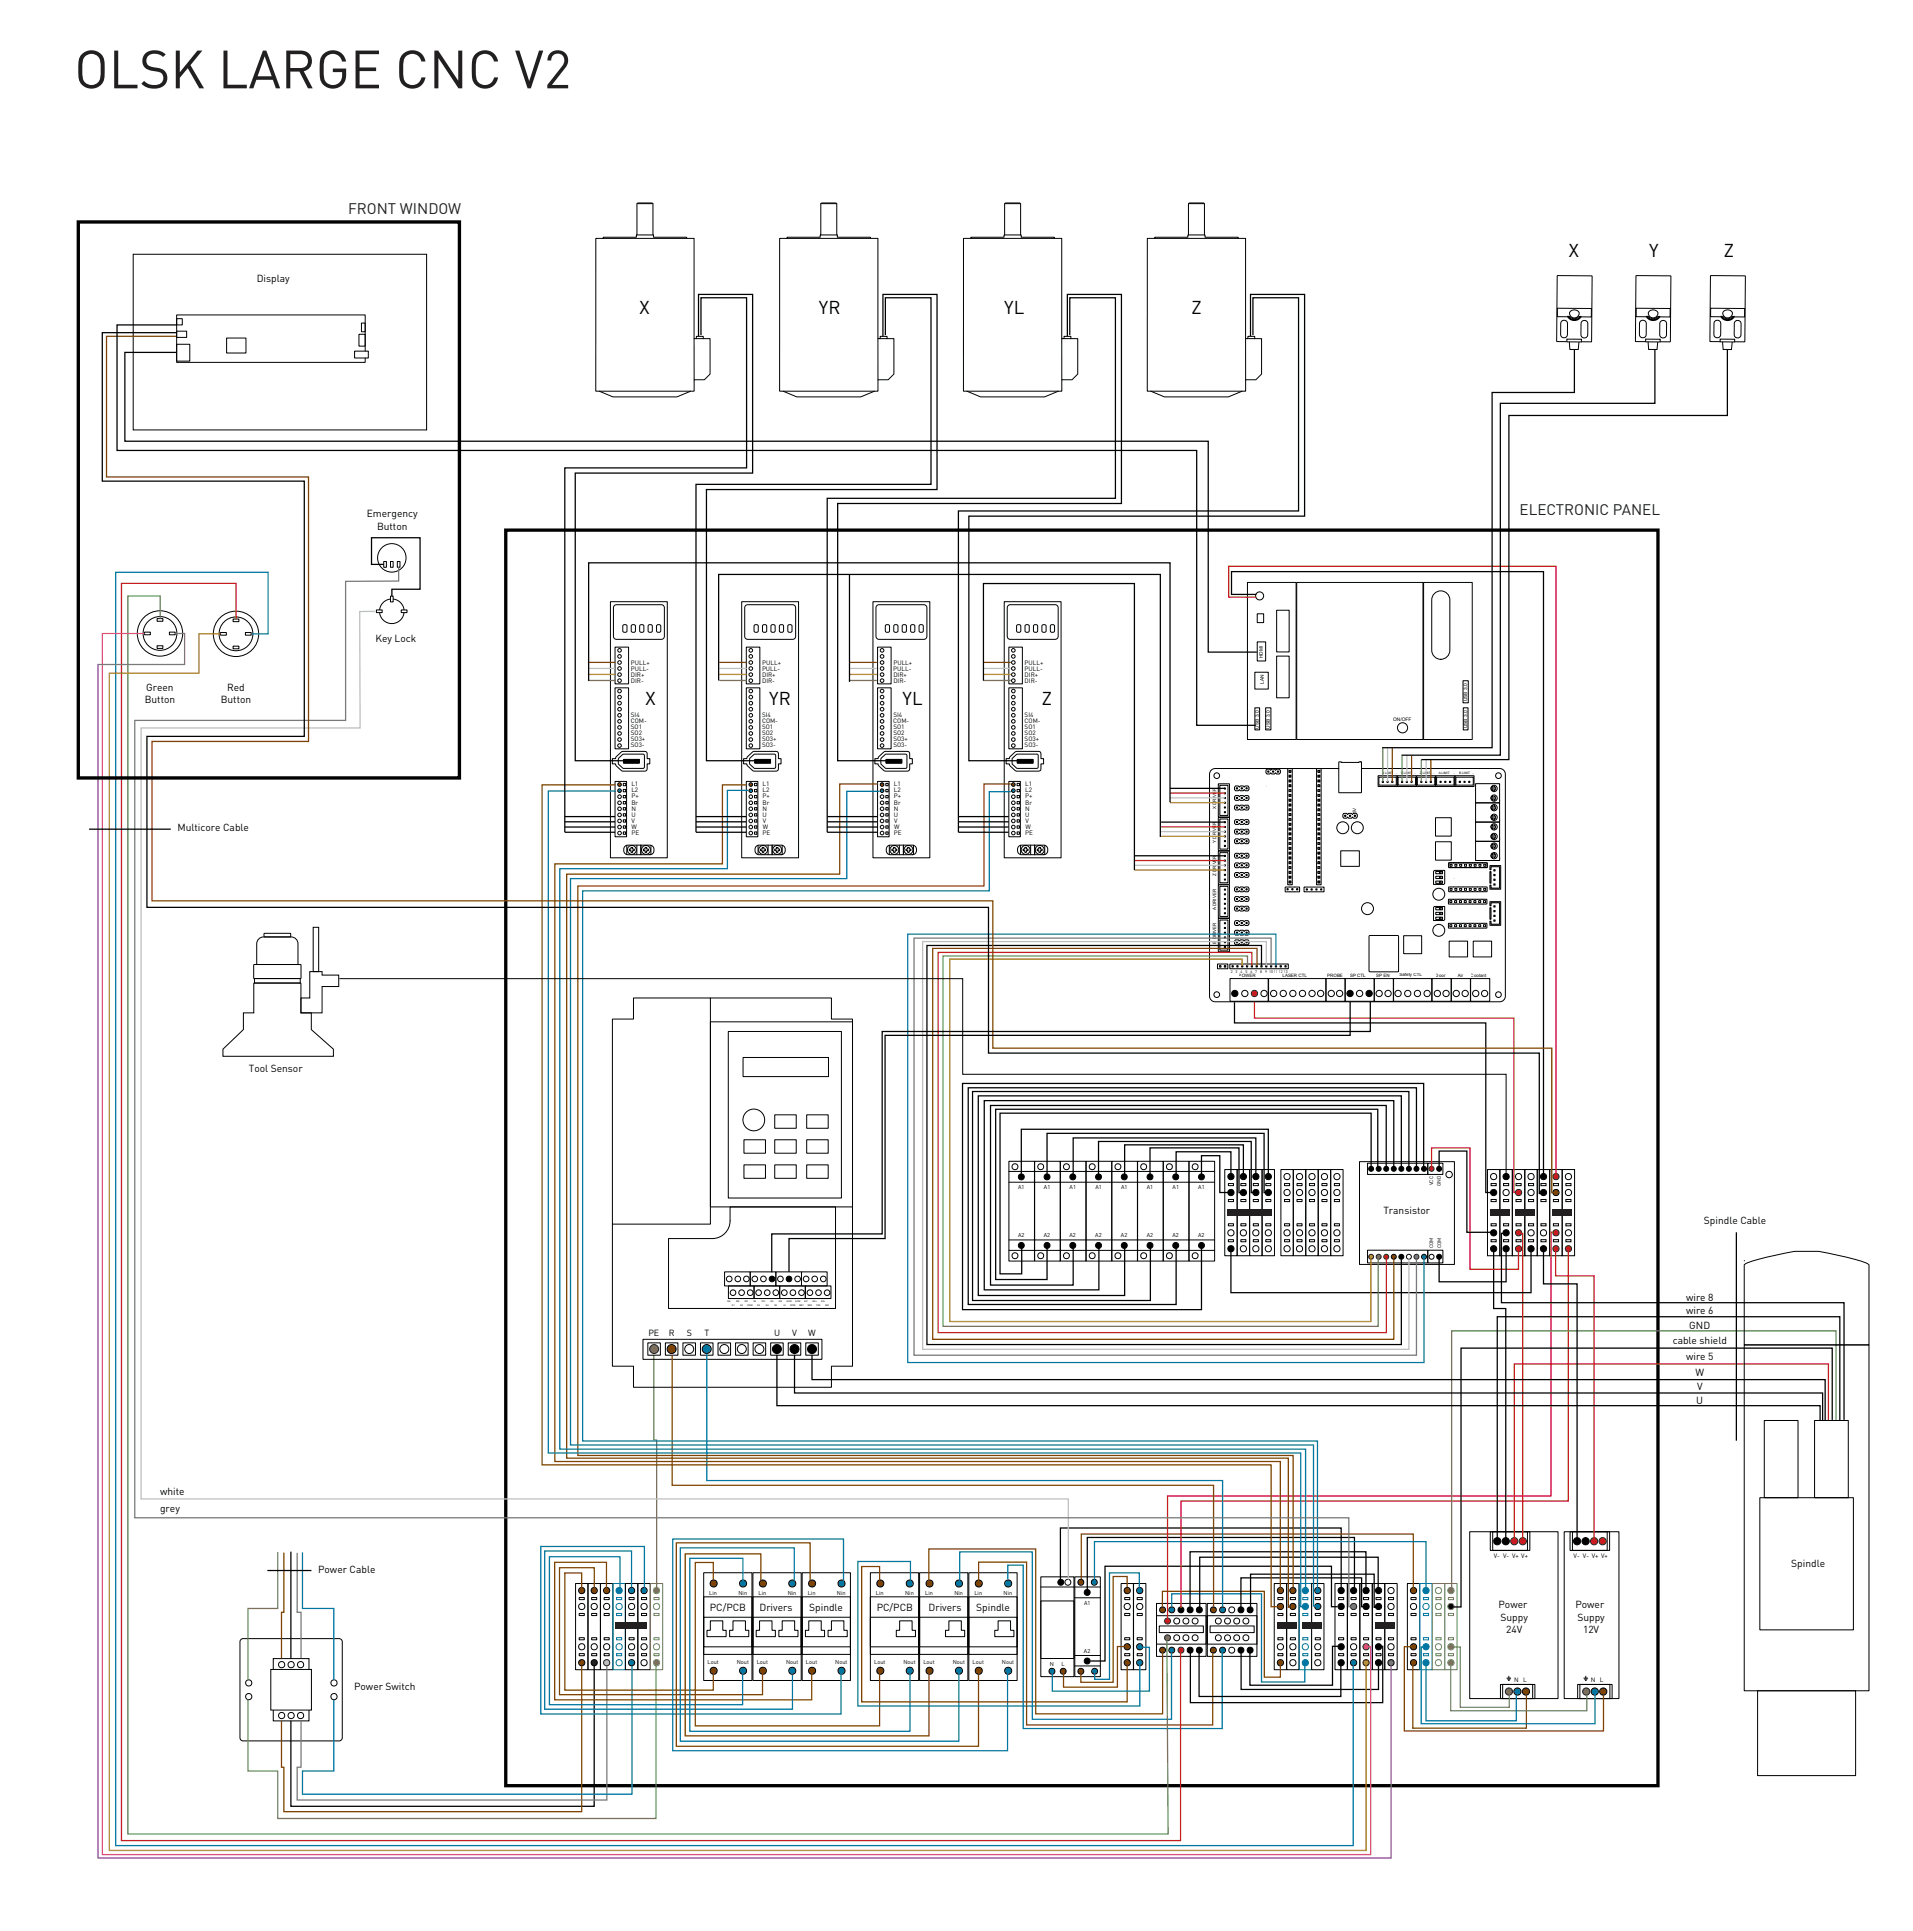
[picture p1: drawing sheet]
<svg xmlns="http://www.w3.org/2000/svg" width="533mm" height="538mm" viewBox="0 0 533 538" stroke-linecap="round" stroke-linejoin="round" font-family="sans-serif">
<defs><g id="words">
<text font-size="14.8" fill="#231f20" x="20.7" y="24.6">OLSK LARGE CNC V2</text>
<g font-size="5.1">
<text x="436.9" y="71.5">X</text>
<text x="459.3" y="71.5">Y</text>
<text x="480.1" y="71.5">Z</text>
<text x="178.1" y="87.4">X</text>
<text x="228.1" y="87.4">YR</text>
<text x="279.7" y="87.4">YL</text>
<text x="331.9" y="87.4">Z</text>
<text x="179.8" y="196.4">X</text>
<text x="214.2" y="196.4">YR</text>
<text x="251.4" y="196.4">YL</text>
<text x="290.2" y="196.4">Z</text>
</g>
<g font-size="4.2" fill="#231f20">
<text x="96.9" y="59.6">FRONT WINDOW</text>
<text x="423.2" y="143.3">ELECTRONIC PANEL</text>
</g>
<g font-size="2.8">
<text x="71.5" y="78.6">Display</text>
<text x="102.1" y="144.1">Emergency</text>
<text x="105" y="147.5">Button</text>
<text x="104.5" y="178.9">Key Lock</text>
<text x="40.3" y="195.8">Button</text>
<text x="40.7" y="192.3">Green</text>
<text x="61.5" y="195.8">Button</text>
<text x="63.3" y="192.3">Red</text>
<text x="49.4" y="231.5">Multicore Cable</text>
<text x="69.3" y="298.7">Tool Sensor</text>
<text x="385.2" y="338.2">Transistor</text>
<text x="474.5" y="340.8">Spindle Cable</text>
<text x="469.5" y="366">wire 6</text>
<text x="469.5" y="362.2">wire 8</text>
<text x="470.4" y="370.1">GND</text>
<text x="465.8" y="374.4">cable shield</text>
<text x="469.5" y="378.8">wire 5</text>
<text x="472.1" y="383.1">W</text>
<text x="472.6" y="387.2">V</text>
<text x="472.4" y="391.1">U</text>
<text x="44.6" y="416.4">white</text>
<text x="44.6" y="421.1">grey</text>
<text x="88.6" y="438">Power Cable</text>
<text x="498.8" y="436.4">Spindle</text>
<text x="197.7" y="448.7">PC/PCB</text>
<text x="211.5" y="448.7">Drivers</text>
<text x="225.3" y="448.7">Spindle</text>
<text x="244.1" y="448.7">PC/PCB</text>
<text x="258.6" y="448.7">Drivers</text>
<text x="271.9" y="448.7">Spindle</text>
<text x="417.3" y="447.9">Power</text>
<text x="438.7" y="447.9">Power</text>
<text x="417.9" y="451.3">Suppy</text>
<text x="419.4" y="454.7">24V</text>
<text x="439.3" y="451.3">Suppy</text>
<text x="440.8" y="454.7">12V</text>
<text x="98.6" y="470.7">Power Switch</text>
</g>
<g font-size="2.5">
<text x="180.6" y="372">PE</text>
<text x="186.3" y="372">R</text>
<text x="191.2" y="372">S</text>
<text x="196.2" y="372">T</text>
<text x="215.6" y="372">U</text>
<text x="220.6" y="372">V</text>
<text x="225.1" y="372">W</text>
</g>
<g font-size="1.8">
<text x="175.7" y="185.3">PULL+</text>
<text x="212.2" y="185.3">PULL+</text>
<text x="248.8" y="185.3">PULL+</text>
<text x="285.3" y="185.3">PULL+</text>
<text x="175.6" y="187">PULL-</text>
<text x="175.7" y="188.7">DIR+</text>
<text x="175.7" y="190.3">DIR-</text>
<text x="212.2" y="187">PULL-</text>
<text x="212.2" y="188.7">DIR+</text>
<text x="212.2" y="190.3">DIR-</text>
<text x="248.8" y="187">PULL-</text>
<text x="248.8" y="188.7">DIR+</text>
<text x="248.8" y="190.3">DIR-</text>
<text x="285.3" y="187">PULL-</text>
<text x="285.3" y="188.7">DIR+</text>
<text x="285.3" y="190.3">DIR-</text>
<text x="175.6" y="201.4">COM-</text>
<text x="175.7" y="203.1">SO1</text>
<text x="175.7" y="199.7">SI4</text>
<text x="212.2" y="201.4">COM-</text>
<text x="212.2" y="203.1">SO1</text>
<text x="212.2" y="199.7">SI4</text>
<text x="248.8" y="201.4">COM-</text>
<text x="248.8" y="203.1">SO1</text>
<text x="248.8" y="199.7">SI4</text>
<text x="285.3" y="201.4">COM-</text>
<text x="285.3" y="203.1">SO1</text>
<text x="285.3" y="199.7">SI4</text>
<text x="175.7" y="204.7">SO2</text>
<text x="175.7" y="206.4">SO3+</text>
<text x="175.7" y="208.1">SO3-</text>
<text x="212.2" y="204.7">SO2</text>
<text x="212.2" y="206.4">SO3+</text>
<text x="212.2" y="208.1">SO3-</text>
<text x="248.8" y="204.7">SO2</text>
<text x="248.8" y="206.4">SO3+</text>
<text x="248.8" y="208.1">SO3-</text>
<text x="285.3" y="204.7">SO2</text>
<text x="285.3" y="206.4">SO3+</text>
<text x="285.3" y="208.1">SO3-</text>
<text x="175.8" y="219">L1</text>
<text x="175.8" y="220.7">L2</text>
<text x="212.4" y="219">L1</text>
<text x="212.4" y="220.7">L2</text>
<text x="248.9" y="219">L1</text>
<text x="248.9" y="220.7">L2</text>
<text x="285.5" y="219">L1</text>
<text x="285.5" y="220.7">L2</text>
<text x="175.8" y="227.4">U</text>
<text x="175.8" y="224.1">Br</text>
<text x="175.8" y="222.4">P+</text>
<text x="175.8" y="225.7">N</text>
<text x="212.4" y="227.4">U</text>
<text x="212.4" y="224.1">Br</text>
<text x="212.4" y="222.4">P+</text>
<text x="212.4" y="225.7">N</text>
<text x="248.9" y="227.4">U</text>
<text x="248.9" y="224.1">Br</text>
<text x="248.9" y="222.4">P+</text>
<text x="248.9" y="225.7">N</text>
<text x="285.5" y="227.4">U</text>
<text x="285.5" y="224.1">Br</text>
<text x="285.5" y="222.4">P+</text>
<text x="285.5" y="225.7">N</text>
<text x="175.8" y="232.5">PE</text>
<text x="175.9" y="230.8">W</text>
<text x="175.9" y="229.1">V</text>
<text x="212.4" y="232.5">PE</text>
<text x="212.5" y="230.8">W</text>
<text x="212.5" y="229.1">V</text>
<text x="248.9" y="232.5">PE</text>
<text x="249" y="230.8">W</text>
<text x="249" y="229.1">V</text>
<text x="285.5" y="232.5">PE</text>
<text x="285.6" y="230.8">W</text>
<text x="285.6" y="229.1">V</text>
<text x="416" y="433.8">V- V- V+ V+</text>
<text x="438.2" y="433.8">V- V- V+ V+</text>
<text x="421.6" y="468.4">N L</text>
<text x="443.1" y="468.4">N L</text>
</g>
<g font-size="1.6">
<text x="283.5" y="331.2">A1</text>
<text x="290.7" y="331.2">A1</text>
<text x="297.9" y="331.2">A1</text>
<text x="305" y="331.2">A1</text>
<text x="312.2" y="331.2">A1</text>
<text x="319.4" y="331.2">A1</text>
<text x="326.5" y="331.2">A1</text>
<text x="333.7" y="331.2">A1</text>
<text x="283.5" y="344.6">A2</text>
<text x="290.7" y="344.6">A2</text>
<text x="297.8" y="344.6">A2</text>
<text x="305" y="344.6">A2</text>
<text x="312.2" y="344.6">A2</text>
<text x="319.3" y="344.6">A2</text>
<text x="326.5" y="344.6">A2</text>
<text x="333.7" y="344.6">A2</text>
<text x="197.5" y="444.1">Lin</text>
<text x="205.7" y="444.1">Nin</text>
<text x="211.2" y="444.1">Lin</text>
<text x="219.4" y="444.1">Nin</text>
<text x="224.9" y="444.1">Lin</text>
<text x="233.1" y="444.1">Nin</text>
<text x="243.9" y="444.1">Lin</text>
<text x="252.1" y="444.1">Nin</text>
<text x="257.6" y="444.1">Lin</text>
<text x="265.8" y="444.1">Nin</text>
<text x="271.3" y="444.1">Lin</text>
<text x="279.5" y="444.1">Nin</text>
<text x="301.9" y="446.9">A1</text>
<text x="301.8" y="460.3">A2</text>
<text x="197" y="463.3">Lout</text>
<text x="205.2" y="463.3">Nout</text>
<text x="210.7" y="463.3">Lout</text>
<text x="218.9" y="463.3">Nout</text>
<text x="224.4" y="463.3">Lout</text>
<text x="232.6" y="463.3">Nout</text>
<text x="243.4" y="463.3">Lout</text>
<text x="251.6" y="463.3">Nout</text>
<text x="257.1" y="463.3">Lout</text>
<text x="265.3" y="463.3">Nout</text>
<text x="270.9" y="463.3">Lout</text>
<text x="279" y="463.3">Nout</text>
<text x="292.3" y="463.9">N</text>
<text x="295.6" y="463.9">L</text>
</g>
<g font-size="1.4">
<text x="399.1" y="330.1" transform="rotate(-90 399.1 330.1)">VCC</text>
<text x="401.3" y="330.3" transform="rotate(-90 401.3 330.3)">GND</text>
<text x="399.1" y="347.7" transform="rotate(-90 399.1 347.7)">COM</text>
<text x="401.3" y="347.7" transform="rotate(-90 401.3 347.7)">COM</text>
</g>
<g font-size="1.3">
<text x="351.7" y="183.3" transform="rotate(-90 351.7 183.3)">HDMI</text>
<text x="351.9" y="190.4" transform="rotate(-90 351.9 190.4)">LAN</text>
<text x="408.6" y="195.3" transform="rotate(-90 408.6 195.3)">USB 3.0</text>
<text x="350.6" y="202.9" transform="rotate(-90 350.6 202.9)">USB 3.0</text>
<text x="353.6" y="202.9" transform="rotate(-90 353.6 202.9)">USB 3.0</text>
<text x="387.9" y="200.8">ON/OFF</text>
<text x="408.6" y="202.9" transform="rotate(-90 408.6 202.9)">USB 3.0</text>
</g>
<g font-size="1.2">
<text x="338.7" y="225.3" transform="rotate(-90 338.7 225.3)">X DRIVER</text>
<text x="377.6" y="226.5" transform="rotate(-90 377.6 226.5)">5V</text>
<text x="338.7" y="234.7" transform="rotate(-90 338.7 234.7)">Y DRIVER</text>
<text x="338.6" y="244" transform="rotate(-90 338.6 244)">Z DRIVER</text>
<text x="338.7" y="253.4" transform="rotate(-90 338.7 253.4)">A DRIVER</text>
<text x="338.7" y="262.8" transform="rotate(-90 338.7 262.8)">B DRIVER</text>
<text x="345" y="272.1">POWER</text>
<text x="357.2" y="272.1">LASER CTL</text>
<text x="369.6" y="272.1">PROBE</text>
<text x="376" y="272.1">SP CTL</text>
<text x="383.3" y="272.1">SP EN</text>
<text x="389.7" y="271.9">Safety CTL</text>
<text x="399.9" y="272">Door</text>
<text x="405.9" y="272.1">Air</text>
<text x="409.6" y="272.1">Coolant</text>
</g>
<g font-size="1.1">
<text x="342.7" y="270.8">2</text>
<text x="344.1" y="270.8">3</text>
<text x="345.5" y="270.8">4</text>
<text x="346.8" y="270.8">5</text>
<text x="348.2" y="270.8">6</text>
<text x="349.6" y="270.8">7</text>
<text x="350.9" y="270.8">8</text>
<text x="352.3" y="270.8">9</text>
<text x="353.4" y="270.8">10</text>
<text x="354.8" y="270.8">11</text>
<text x="356.1" y="270.8">12</text>
<text x="357.5" y="270.8">13</text>
</g>
<g font-size=".9">
<text x="384.9" y="215.6">X LIMIT</text>
<text x="390.1" y="215.6">Y LIMIT</text>
<text x="395.4" y="215.6">Z LIMIT</text>
<text x="400.7" y="215.6">A LIMIT</text>
<text x="406.3" y="215.6">B LIMIT</text>
</g>
<g font-size=".6">
<text x="202.6" y="362.5">RA</text>
<text x="203.8" y="363.6">S1</text>
<text x="205" y="362.5">RB</text>
<text x="206.1" y="363.6">S2</text>
<text x="207.4" y="362.5">RC</text>
<text x="208.2" y="363.6">DCM</text>
<text x="209.8" y="362.5">S3</text>
<text x="210.9" y="363.6">S3</text>
<text x="212" y="362.5">10V</text>
<text x="213.3" y="363.6">S4</text>
<text x="214.6" y="362.5">S5</text>
<text x="215.7" y="363.6">S5</text>
<text x="216.9" y="362.5">AI2</text>
<text x="218" y="363.6">S6</text>
<text x="219.1" y="362.5">ACM</text>
<text x="220.1" y="363.6">DCM</text>
<text x="221.5" y="362.5">ACM</text>
<text x="222.6" y="363.6">M01</text>
<text x="224" y="362.5">A01</text>
<text x="224.9" y="363.6">M02</text>
<text x="226.2" y="362.5">SG+</text>
<text x="227.4" y="363.6">P24</text>
<text x="228.7" y="362.5">SG-</text>
<text x="229.8" y="363.6">A02</text>
</g>
</g></defs>
<g fill="none" stroke="#000" stroke-width=".28">
<path d="M40.3 176h1.6v.8h-1.6zM43.7 172.3h1.7v.7h-1.7zM43.7 179.8h1.7v.8h-1.7zM47.2 176h1.6v.8h-1.6zM61.4 176.2h1.6v.7h-1.6zM64.9 172.4h1.6v.7h-1.6zM64.9 180h1.6v.7h-1.6zM68.3 176.2h1.7v.7h-1.7z"/>
<circle cx="44.6" cy="176.4" r="6.3"/>
<circle cx="44.6" cy="176.4" r="4.7"/>
<circle cx="65.7" cy="176.5" r="6.3"/>
<circle cx="65.7" cy="176.5" r="4.7"/>
<circle cx="109.1" cy="170.2" r="3.4"/>
</g>
<g fill="#fff" stroke="#000" stroke-width=".28">
<path d="M108.7 166h.8v1.6h-.8z"/>
<path d="M111.7 169.9h1.6v.7h-1.6z"/>
<path d="M104.8 169.9h1.6v.7h-1.6z"/>
</g>
<g fill="none" stroke="#000" stroke-width=".28">
<path d="M177.6 56.5h4M228.8 56.5h4M280 56.5h4M331.2 56.5h4M165.9 66.4h2.1v-.3h9.2v-.7h.2v-8.7h4.4v8.7h.2v.7h9.2v.3h2.1v27.9h.6v-.6h1.9v.6h1.9v9.9l-1.5 1.6h-2.9v3.1h-1l-3.8 1.6h-17.8l-3.8-1.6h-1zM168 66.4h23.2M177.4 65.4h4.4M217.1 66.4h2.1v-.3h9.2v-.7h.2v-8.7h4.4v8.7h.2v.7h9.2v.3h2.1v27.9h.6v-.6h1.9v.6h1.9v9.9l-1.6 1.6h-2.8v3.1h-1l-3.8 1.6h-17.8l-3.8-1.6h-1zM219.2 66.4h23.2M228.6 65.4h4.4M268.3 66.4h2.1v-.3h9.2v-.7h.2v-8.7h4.4v8.7h.2v.7h9.2v.3h2.1v27.9h.6v-.6h1.9v.6h1.9v9.9l-1.6 1.6h-2.8v3.1h-1l-3.8 1.6h-17.8l-3.8-1.6h-1zM270.4 66.4h23.2"/>
<path d="M279.8 65.4h4.4M319.5 66.4h2.1v-.3h9.2v-.7h.2v-8.7h4.4v8.7h.2v.7h9.2v.3h2.1v27.9h.6v-.6h1.9v.6h1.9v9.9l-1.6 1.6h-2.8v3.1h-1l-3.8 1.6h-17.8l-3.8-1.6h-1zM321.6 66.4h23.2M331 65.4h4.4M193.3 94.3v11.5M193.9 94.3h1.9M244.5 94.3v11.5M245.1 94.3h1.9M295.7 94.3v11.5M296.3 94.3h1.9M346.9 94.3v11.5M347.5 94.3h1.9"/>
<path d="M166.9 108.9h25.4M218.1 108.9h25.4M269.3 108.9h25.4M320.5 108.9h25.4M67.1 456.6l.6-.3h26.7a.89 .89 0 0 1 .9 .9v26.8a.89 .89 0 0 1-.9 .8h-26.7a.89 .89 0 0 1-.9-.8v-26.8zM160.3 441h3.4v24h-3.4z"/>
</g>
<path d="M140.8 147.6h320.9v349.7h-320.9z" fill="none" stroke="#000" stroke-width=".92" stroke-linecap="butt"/>
<circle cx="162" cy="463.1" r=".87" fill="#7c4200"/>
<g fill="none" stroke="#000" stroke-width=".28">
<path d="M161.3 456.1h1.4v.6h-1.4zM161.3 460.5h1.4v.6h-1.4z"/>
<circle cx="162" cy="458.6" r=".87"/>
<circle cx="162" cy="463.1" r=".87"/>
</g>
<circle cx="162" cy="443" r=".87" fill="#7c4200"/>
<g fill="none" stroke="#000" stroke-width=".28">
<path d="M161.3 444.9h1.4v.6h-1.4zM161.3 449.3h1.4v.6h-1.4zM163.8 441h3.4v24h-3.4z"/>
<circle cx="162" cy="447.4" r=".87"/>
<circle cx="162" cy="443" r=".87"/>
</g>
<circle cx="165.5" cy="463.1" r=".87" fill="#231f20"/>
<g fill="none" stroke="#000" stroke-width=".28">
<path d="M164.8 456.1h1.4v.6h-1.4zM164.8 460.5h1.4v.6h-1.4z"/>
<circle cx="165.5" cy="458.6" r=".87"/>
<circle cx="165.5" cy="463.1" r=".87"/>
</g>
<circle cx="165.5" cy="443" r=".87" fill="#7c4200"/>
<g fill="none" stroke="#000" stroke-width=".28">
<path d="M164.8 444.9h1.4v.6h-1.4zM164.8 449.3h1.4v.6h-1.4zM167.2 441h3.5v24h-3.5z"/>
<circle cx="165.5" cy="447.4" r=".87"/>
<circle cx="165.5" cy="443" r=".87"/>
</g>
<circle cx="168.9" cy="463.1" r=".87" fill="#bbbbbd"/>
<circle cx="168.9" cy="463.1" r=".87" fill="none" stroke="#231f20" stroke-width=".28"/>
<g fill="none" stroke="#000" stroke-width=".28">
<path d="M168.2 456.1h1.5v.6h-1.5zM168.2 460.5h1.5v.6h-1.5z"/>
<circle cx="168.9" cy="458.6" r=".87"/>
</g>
<circle cx="168.9" cy="443" r=".87" fill="#7c4200"/>
<g fill="none" stroke="#000" stroke-width=".28">
<path d="M168.2 444.9h1.5v.6h-1.5zM168.2 449.3h1.5v.6h-1.5z"/>
<circle cx="168.9" cy="447.4" r=".87"/>
<circle cx="168.9" cy="443" r=".87"/>
</g>
<g fill="none" stroke="#0076a2" stroke-width=".28">
<path d="M170.7 441h3.4v24h-3.4zM171.7 456.1h1.4v.6h-1.4zM171.7 460.5h1.4v.6h-1.4z"/>
<circle cx="172.4" cy="458.6" r=".87"/>
<circle cx="172.4" cy="463.1" r=".87"/>
</g>
<circle cx="172.4" cy="443" r=".87" fill="#0076a2"/>
<g fill="none" stroke="#0076a2" stroke-width=".28">
<path d="M171.7 444.9h1.4v.6h-1.4zM171.7 449.3h1.4v.6h-1.4z"/>
<circle cx="172.4" cy="447.4" r=".87"/>
<circle cx="172.4" cy="443" r=".87"/>
</g>
<path d="M174.2 441h3.4v24h-3.4z" fill="none" stroke="#000" stroke-width=".28"/>
<circle cx="175.9" cy="463.1" r=".87" fill="#0076a2"/>
<g fill="none" stroke="#000" stroke-width=".28">
<path d="M175.2 456.1h1.4v.6h-1.4zM175.2 460.5h1.4v.6h-1.4z"/>
<circle cx="175.9" cy="458.6" r=".87"/>
<circle cx="175.9" cy="463.1" r=".87"/>
</g>
<circle cx="175.9" cy="443" r=".87" fill="#0076a2"/>
<g fill="none" stroke="#000" stroke-width=".28">
<path d="M175.2 444.9h1.4v.6h-1.4zM175.2 449.3h1.4v.6h-1.4zM371.8 441h3.4v24h-3.4zM372.8 456.1h1.4v.6h-1.4zM372.8 444.9h1.4v.6h-1.4zM372.8 449.3h1.4v.6h-1.4zM375.2 441h3.5v24h-3.5zM372.8 460.5h1.4v.6h-1.4z"/>
<circle cx="175.9" cy="443" r=".87"/>
<circle cx="175.9" cy="447.4" r=".87"/>
<circle cx="373.5" cy="458.6" r=".87"/>
<circle cx="373.5" cy="447.4" r=".87"/>
<circle cx="373.5" cy="443" r=".87"/>
<circle cx="373.5" cy="463.1" r=".87"/>
</g>
<g fill="#000">
<circle cx="373.5" cy="458.6" r=".87"/>
<circle cx="373.5" cy="447.4" r=".87"/>
<circle cx="373.5" cy="443" r=".87"/>
<circle cx="373.5" cy="463.1" r=".87"/>
</g>
<circle cx="376.9" cy="463.1" r=".87" fill="#0076a2"/>
<g fill="none" stroke="#000" stroke-width=".28">
<path d="M376.2 456.1h1.5v.6h-1.5zM376.2 444.9h1.5v.6h-1.5zM376.2 460.5h1.5v.6h-1.5z"/>
<circle cx="376.9" cy="458.6" r=".87"/>
<circle cx="377" cy="443" r=".87"/>
<circle cx="376.9" cy="463.1" r=".87"/>
</g>
<circle cx="377" cy="443" r=".87" fill="#000"/>
<circle cx="377" cy="447.4" r=".87" fill="#77787b"/>
<circle cx="377" cy="447.4" r=".87" fill="none" stroke="#231f20" stroke-width=".28"/>
<path d="M376.2 449.3h1.5v.6h-1.5zM378.7 441h3.4v24h-3.4z" fill="none" stroke="#000" stroke-width=".28"/>
<circle cx="380.4" cy="463.1" r=".87" fill="#ab9002"/>
<circle cx="380.4" cy="463.1" r=".87" fill="none" stroke="#231f20" stroke-width=".28"/>
<path d="M379.7 460.5h1.4v.6h-1.4z" fill="none" stroke="#000" stroke-width=".28"/>
<circle cx="380.4" cy="458.6" r=".87" fill="#ee4498"/>
<circle cx="380.4" cy="458.6" r=".87" fill="none" stroke="#231f20" stroke-width=".28"/>
<g fill="none" stroke="#000" stroke-width=".28">
<path d="M341.1 325.7h3.4v24h-3.4zM342.1 329.6h1.4v.6h-1.4zM342.1 334.1h1.4v.5h-1.4zM344.5 325.7h3.5v24h-3.5zM345.5 329.6h1.5v.6h-1.5zM345.5 334.1h1.5v.5h-1.5zM348 325.7h3.4v24h-3.4zM349 329.6h1.4v.6h-1.4zM349 334.1h1.4v.5h-1.4zM351.5 325.7h3.4v24h-3.4zM352.5 329.6h1.4v.6h-1.4zM352.5 334.1h1.4v.5h-1.4z"/>
<path d="M342.1 345.2h1.4v.6h-1.4zM342.1 340.8h1.4v.6h-1.4zM345.5 345.2h1.5v.6h-1.5zM345.5 340.8h1.5v.6h-1.5zM349 345.2h1.4v.6h-1.4zM349 340.8h1.4v.6h-1.4zM352.5 345.2h1.4v.6h-1.4zM352.5 340.8h1.4v.6h-1.4zM379.7 456.1h1.4v.6h-1.4zM379.7 444.9h1.4v.6h-1.4zM379.7 449.3h1.4v.6h-1.4zM382.2 441h3.4v24h-3.4z"/>
<path d="M383.2 456.1h1.4v.6h-1.4zM383.2 444.9h1.4v.6h-1.4zM383.2 449.3h1.4v.6h-1.4zM385.6 441h3.5v24h-3.5zM383.2 460.5h1.4v.6h-1.4z"/>
<circle cx="342.8" cy="327.7" r=".87"/>
<circle cx="342.8" cy="332.1" r=".87"/>
<circle cx="346.3" cy="327.7" r=".87"/>
<circle cx="346.3" cy="332.1" r=".87"/>
<circle cx="349.7" cy="327.7" r=".87"/>
<circle cx="349.7" cy="332.1" r=".87"/>
<circle cx="353.2" cy="327.7" r=".87"/>
<circle cx="353.2" cy="332.1" r=".87"/>
<circle cx="342.8" cy="343.3" r=".87"/>
<circle cx="342.8" cy="347.8" r=".87"/>
<circle cx="346.3" cy="343.3" r=".87"/>
<circle cx="346.3" cy="347.8" r=".87"/>
<circle cx="349.7" cy="343.3" r=".87"/>
<circle cx="349.7" cy="347.8" r=".87"/>
<circle cx="353.2" cy="343.3" r=".87"/>
<circle cx="353.2" cy="347.8" r=".87"/>
<circle cx="380.4" cy="443" r=".87"/>
<circle cx="380.4" cy="447.4" r=".87"/>
<circle cx="383.9" cy="458.6" r=".87"/>
<circle cx="383.9" cy="447.4" r=".87"/>
<circle cx="383.9" cy="443" r=".87"/>
<circle cx="383.9" cy="463.1" r=".87"/>
</g>
<g fill="#000">
<circle cx="342.8" cy="327.7" r=".87"/>
<circle cx="342.8" cy="332.1" r=".87"/>
<circle cx="346.3" cy="327.7" r=".87"/>
<circle cx="346.3" cy="332.1" r=".87"/>
<circle cx="349.7" cy="327.7" r=".87"/>
<circle cx="349.7" cy="332.1" r=".87"/>
<circle cx="353.2" cy="327.7" r=".87"/>
<circle cx="353.2" cy="332.1" r=".87"/>
<circle cx="342.8" cy="347.8" r=".87"/>
<circle cx="380.4" cy="443" r=".87"/>
<circle cx="380.4" cy="447.4" r=".87"/>
<circle cx="383.9" cy="458.6" r=".87"/>
<circle cx="383.9" cy="447.4" r=".87"/>
<circle cx="383.9" cy="443" r=".87"/>
<circle cx="383.9" cy="463.1" r=".87"/>
</g>
<circle cx="387.4" cy="463.1" r=".87" fill="#854499"/>
<g fill="none" stroke="#000" stroke-width=".28">
<path d="M356.7 325.7h3.4v24h-3.4zM357.7 329.6h1.4v.6h-1.4zM357.7 334.1h1.4v.5h-1.4zM360.2 325.7h3.4v24h-3.4zM361.2 329.6h1.4v.6h-1.4zM361.2 334.1h1.4v.5h-1.4zM363.6 325.7h3.5v24h-3.5zM364.7 329.6h1.4v.6h-1.4zM364.7 334.1h1.4v.5h-1.4zM367.1 325.7h3.4v24h-3.4zM368.1 329.6h1.4v.6h-1.4zM368.1 334.1h1.4v.5h-1.4z"/>
<path d="M370.6 325.7h3.4v24h-3.4zM371.6 329.6h1.4v.6h-1.4zM371.6 334.1h1.4v.5h-1.4zM357.7 345.2h1.4v.6h-1.4zM357.7 340.8h1.4v.6h-1.4zM361.2 345.2h1.4v.6h-1.4zM361.2 340.8h1.4v.6h-1.4zM364.7 345.2h1.4v.6h-1.4zM364.7 340.8h1.4v.6h-1.4zM368.1 345.2h1.4v.6h-1.4zM368.1 340.8h1.4v.6h-1.4zM371.6 345.2h1.4v.6h-1.4z"/>
<path d="M371.6 340.8h1.4v.6h-1.4zM354.9 441h3.4v24h-3.4zM386.7 456.1h1.4v.6h-1.4zM386.7 444.9h1.4v.6h-1.4zM386.7 449.3h1.4v.6h-1.4zM386.7 460.5h1.4v.6h-1.4z"/>
<circle cx="358.4" cy="327.7" r=".87"/>
<circle cx="358.4" cy="332.1" r=".87"/>
<circle cx="361.9" cy="327.7" r=".87"/>
<circle cx="361.9" cy="332.1" r=".87"/>
<circle cx="365.4" cy="327.7" r=".87"/>
<circle cx="365.4" cy="332.1" r=".87"/>
<circle cx="368.8" cy="327.7" r=".87"/>
<circle cx="368.8" cy="332.1" r=".87"/>
<circle cx="372.3" cy="327.7" r=".87"/>
<circle cx="372.3" cy="332.1" r=".87"/>
<circle cx="358.4" cy="343.3" r=".87"/>
<circle cx="358.4" cy="347.8" r=".87"/>
<circle cx="361.9" cy="343.3" r=".87"/>
<circle cx="361.9" cy="347.8" r=".87"/>
<circle cx="365.4" cy="343.3" r=".87"/>
<circle cx="365.4" cy="347.8" r=".87"/>
<circle cx="368.8" cy="343.3" r=".87"/>
<circle cx="368.8" cy="347.8" r=".87"/>
<circle cx="372.3" cy="343.3" r=".87"/>
<circle cx="372.3" cy="347.8" r=".87"/>
<circle cx="387.4" cy="458.6" r=".87"/>
<circle cx="387.4" cy="447.4" r=".87"/>
<circle cx="387.4" cy="443" r=".87"/>
<circle cx="387.4" cy="463.1" r=".87"/>
</g>
<circle cx="356.6" cy="463.1" r=".87" fill="#7c4200"/>
<g fill="none" stroke="#000" stroke-width=".28">
<path d="M355.9 456.1h1.4v.6h-1.4zM355.9 460.5h1.4v.6h-1.4z"/>
<circle cx="356.6" cy="458.6" r=".87"/>
<circle cx="356.6" cy="463.1" r=".87"/>
</g>
<circle cx="356.6" cy="443" r=".87" fill="#7c4200"/>
<g fill="none" stroke="#000" stroke-width=".28">
<path d="M355.9 444.9h1.4v.6h-1.4z"/>
<circle cx="356.6" cy="443" r=".87"/>
</g>
<circle cx="356.6" cy="447.4" r=".87" fill="#7c4200"/>
<g fill="none" stroke="#000" stroke-width=".28">
<path d="M355.9 449.3h1.4v.6h-1.4zM358.3 441h3.5v24h-3.5zM359.3 456.1h1.4v.6h-1.4zM359.3 460.5h1.4v.6h-1.4z"/>
<circle cx="356.6" cy="447.4" r=".87"/>
<circle cx="360" cy="458.6" r=".87"/>
<circle cx="360" cy="463.1" r=".87"/>
</g>
<circle cx="360" cy="443" r=".87" fill="#7c4200"/>
<g fill="none" stroke="#000" stroke-width=".28">
<path d="M359.3 444.9h1.4v.6h-1.4z"/>
<circle cx="360" cy="443" r=".87"/>
</g>
<circle cx="360" cy="447.4" r=".87" fill="#7c4200"/>
<g fill="none" stroke="#000" stroke-width=".28">
<path d="M359.3 449.3h1.4v.6h-1.4z"/>
<circle cx="360" cy="447.4" r=".87"/>
</g>
<path d="M361.8 441h3.4v24h-3.4z" fill="none" stroke="#0076a2" stroke-width=".28"/>
<circle cx="363.5" cy="463.1" r=".87" fill="#0076a2"/>
<g fill="none" stroke="#0076a2" stroke-width=".28">
<path d="M362.8 456.1h1.4v.6h-1.4zM362.8 460.5h1.4v.6h-1.4z"/>
<circle cx="363.5" cy="458.6" r=".87"/>
<circle cx="363.5" cy="463.1" r=".87"/>
</g>
<circle cx="363.5" cy="443" r=".87" fill="#0076a2"/>
<g fill="none" stroke="#0076a2" stroke-width=".28">
<path d="M362.8 444.9h1.4v.6h-1.4z"/>
<circle cx="363.5" cy="443" r=".87"/>
</g>
<circle cx="363.5" cy="447.4" r=".87" fill="#0076a2"/>
<g fill="none" stroke="#0076a2" stroke-width=".28">
<path d="M362.8 449.3h1.4v.6h-1.4z"/>
<circle cx="363.5" cy="447.4" r=".87"/>
</g>
<g fill="none" stroke="#000" stroke-width=".28">
<path d="M365.3 441h3.4v24h-3.4zM366.3 456.1h1.4v.6h-1.4zM366.3 460.5h1.4v.6h-1.4z"/>
<circle cx="367" cy="458.6" r=".87"/>
<circle cx="367" cy="463.1" r=".87"/>
</g>
<circle cx="367" cy="443" r=".87" fill="#0076a2"/>
<g fill="none" stroke="#000" stroke-width=".28">
<path d="M366.3 444.9h1.4v.6h-1.4z"/>
<circle cx="367" cy="443" r=".87"/>
</g>
<circle cx="367" cy="447.4" r=".87" fill="#0076a2"/>
<g fill="none" stroke="#000" stroke-width=".28">
<path d="M177.6 441h3.5v24h-3.5zM178.6 456.1h1.5v.6h-1.5zM366.3 449.3h1.4v.6h-1.4zM178.6 460.5h1.5v.6h-1.5z"/>
<circle cx="179.4" cy="458.6" r=".87"/>
<circle cx="367" cy="447.4" r=".87"/>
<circle cx="179.4" cy="463.1" r=".87"/>
</g>
<circle cx="179.4" cy="443" r=".87" fill="#0076a2"/>
<g fill="none" stroke="#000" stroke-width=".28">
<path d="M178.6 444.9h1.5v.6h-1.5zM178.6 449.3h1.5v.6h-1.5zM312.2 441h3.4v24h-3.4z"/>
<circle cx="179.4" cy="447.4" r=".87"/>
<circle cx="179.4" cy="443" r=".87"/>
</g>
<circle cx="313.9" cy="463.1" r=".87" fill="#7c4200"/>
<g fill="none" stroke="#000" stroke-width=".28">
<path d="M313.2 460.5h1.4v.6h-1.4z"/>
<circle cx="313.9" cy="463.1" r=".87"/>
</g>
<circle cx="313.9" cy="458.6" r=".87" fill="#7c4200"/>
<g fill="none" stroke="#000" stroke-width=".28">
<path d="M313.2 456.1h1.4v.6h-1.4z"/>
<circle cx="313.9" cy="458.6" r=".87"/>
</g>
<circle cx="313.9" cy="443" r=".87" fill="#7c4200"/>
<g fill="none" stroke="#000" stroke-width=".28">
<path d="M313.2 444.9h1.4v.6h-1.4zM313.2 449.3h1.4v.6h-1.4zM315.7 441h3.4v24h-3.4z"/>
<circle cx="313.9" cy="447.4" r=".87"/>
<circle cx="313.9" cy="443" r=".87"/>
</g>
<circle cx="317.4" cy="463.1" r=".87" fill="#0076a2"/>
<g fill="none" stroke="#000" stroke-width=".28">
<path d="M316.7 460.5h1.4v.6h-1.4z"/>
<circle cx="317.4" cy="463.1" r=".87"/>
</g>
<circle cx="317.4" cy="458.6" r=".87" fill="#0076a2"/>
<g fill="none" stroke="#000" stroke-width=".28">
<path d="M316.7 456.1h1.4v.6h-1.4z"/>
<circle cx="317.4" cy="458.6" r=".87"/>
</g>
<circle cx="317.4" cy="443" r=".87" fill="#0076a2"/>
<g fill="none" stroke="#000" stroke-width=".28">
<path d="M316.7 444.9h1.4v.6h-1.4zM316.7 449.3h1.4v.6h-1.4z"/>
<circle cx="317.4" cy="447.4" r=".87"/>
<circle cx="317.4" cy="443" r=".87"/>
</g>
<path d="M181.1 441h3.4v24h-3.4z" fill="none" stroke="#61983f" stroke-width=".28"/>
<circle cx="182.8" cy="463.1" r=".87" fill="#61983f"/>
<g fill="none" stroke="#61983f" stroke-width=".28">
<path d="M182.1 456.1h1.4v.6h-1.4zM182.1 460.5h1.4v.6h-1.4z"/>
<circle cx="182.8" cy="458.6" r=".87"/>
<circle cx="182.8" cy="463.1" r=".87"/>
</g>
<circle cx="182.8" cy="443" r=".87" fill="#61983f"/>
<g fill="none" stroke="#61983f" stroke-width=".28">
<path d="M182.1 444.9h1.4v.6h-1.4zM182.1 449.3h1.4v.6h-1.4z"/>
<circle cx="182.8" cy="443" r=".87"/>
<circle cx="182.8" cy="447.4" r=".87"/>
</g>
<g fill="none" stroke="#000" stroke-width=".28">
<path d="M414.2 325.7h3.5v24h-3.5zM415.2 329.6h1.5v.6h-1.5zM415.2 334.1h1.5v.5h-1.5zM417.7 325.7h3.4v24h-3.4zM418.7 329.6h1.4v.6h-1.4zM418.7 334.1h1.4v.5h-1.4zM421.2 325.7h3.4v24h-3.4zM415.2 345.2h1.5v.6h-1.5zM415.2 340.8h1.5v.6h-1.5zM418.7 345.2h1.4v.6h-1.4zM418.7 340.8h1.4v.6h-1.4z"/>
<circle cx="416" cy="327.7" r=".87"/>
<circle cx="416" cy="332.1" r=".87"/>
<circle cx="419.4" cy="327.7" r=".87"/>
<circle cx="419.4" cy="332.1" r=".87"/>
<circle cx="415.9" cy="343.3" r=".87"/>
<circle cx="415.9" cy="347.8" r=".87"/>
<circle cx="419.4" cy="343.3" r=".87"/>
<circle cx="419.4" cy="347.8" r=".87"/>
</g>
<g fill="#000">
<circle cx="416" cy="332.1" r=".87"/>
<circle cx="419.4" cy="327.7" r=".87"/>
<circle cx="415.9" cy="343.3" r=".87"/>
<circle cx="415.9" cy="347.8" r=".87"/>
<circle cx="419.4" cy="343.3" r=".87"/>
<circle cx="419.4" cy="347.8" r=".87"/>
</g>
<circle cx="422.9" cy="347.8" r=".87" fill="#ca171e"/>
<circle cx="422.9" cy="347.8" r=".87" fill="none" stroke="#231f20" stroke-width=".28"/>
<path d="M422.2 345.2h1.4v.6h-1.4z" fill="none" stroke="#000" stroke-width=".28"/>
<circle cx="422.9" cy="343.3" r=".87" fill="#ca171e"/>
<circle cx="422.9" cy="343.3" r=".87" fill="none" stroke="#231f20" stroke-width=".28"/>
<g fill="none" stroke="#000" stroke-width=".28">
<path d="M422.2 329.6h1.4v.6h-1.4zM422.2 340.8h1.4v.6h-1.4z"/>
<circle cx="422.9" cy="327.7" r=".87"/>
</g>
<circle cx="422.9" cy="332.1" r=".87" fill="#ca171e"/>
<circle cx="422.9" cy="332.1" r=".87" fill="none" stroke="#231f20" stroke-width=".28"/>
<g fill="none" stroke="#000" stroke-width=".28">
<path d="M422.2 334.1h1.4v.5h-1.4zM424.6 325.7h3.5v24h-3.5zM425.7 329.6h1.4v.6h-1.4zM425.7 334.1h1.4v.5h-1.4zM428.1 325.7h3.4v24h-3.4zM429.1 329.6h1.4v.6h-1.4zM429.1 334.1h1.4v.5h-1.4zM431.6 325.7h3.4v24h-3.4zM425.7 345.2h1.4v.6h-1.4zM425.7 340.8h1.4v.6h-1.4zM429.1 345.2h1.4v.6h-1.4zM429.1 340.8h1.4v.6h-1.4z"/>
<circle cx="426.4" cy="327.7" r=".87"/>
<circle cx="426.4" cy="332.1" r=".87"/>
<circle cx="429.8" cy="327.7" r=".87"/>
<circle cx="429.8" cy="332.1" r=".87"/>
<circle cx="426.4" cy="343.3" r=".87"/>
<circle cx="426.4" cy="347.8" r=".87"/>
<circle cx="429.8" cy="343.3" r=".87"/>
<circle cx="429.8" cy="347.8" r=".87"/>
</g>
<g fill="#000">
<circle cx="429.8" cy="327.7" r=".87"/>
<circle cx="429.8" cy="332.1" r=".87"/>
<circle cx="426.4" cy="347.8" r=".87"/>
<circle cx="429.8" cy="347.8" r=".87"/>
</g>
<circle cx="433.3" cy="347.8" r=".87" fill="#ca171e"/>
<circle cx="433.3" cy="347.8" r=".87" fill="none" stroke="#231f20" stroke-width=".28"/>
<path d="M432.6 345.2h1.4v.6h-1.4z" fill="none" stroke="#000" stroke-width=".28"/>
<circle cx="433.3" cy="343.3" r=".87" fill="#ca171e"/>
<circle cx="433.3" cy="343.3" r=".87" fill="none" stroke="#231f20" stroke-width=".28"/>
<path d="M432.6 340.8h1.4v.6h-1.4z" fill="none" stroke="#000" stroke-width=".28"/>
<circle cx="433.3" cy="327.7" r=".87" fill="#ca171e"/>
<circle cx="433.3" cy="327.7" r=".87" fill="none" stroke="#231f20" stroke-width=".28"/>
<path d="M432.6 329.6h1.4v.6h-1.4z" fill="none" stroke="#000" stroke-width=".28"/>
<circle cx="433.3" cy="332.1" r=".87" fill="#7c4200"/>
<g fill="none" stroke="#000" stroke-width=".28">
<path d="M432.6 334.1h1.4v.5h-1.4zM435.1 325.7h3.4v24h-3.4z"/>
<circle cx="433.3" cy="332.1" r=".87"/>
</g>
<circle cx="436.8" cy="347.8" r=".87" fill="#ca171e"/>
<circle cx="436.8" cy="347.8" r=".87" fill="none" stroke="#231f20" stroke-width=".28"/>
<g fill="none" stroke="#000" stroke-width=".28">
<path d="M436.1 329.6h1.4v.6h-1.4zM436.1 334.1h1.4v.5h-1.4zM436.1 345.2h1.4v.6h-1.4zM436.1 340.8h1.4v.6h-1.4zM391.9 441h3.5v24h-3.5z"/>
<circle cx="436.8" cy="327.7" r=".87"/>
<circle cx="436.8" cy="332.1" r=".87"/>
<circle cx="436.8" cy="343.3" r=".87"/>
</g>
<circle cx="393.6" cy="463.1" r=".87" fill="#7c4200"/>
<g fill="none" stroke="#000" stroke-width=".28">
<path d="M392.9 460.5h1.5v.6h-1.5z"/>
<circle cx="393.6" cy="463.1" r=".87"/>
</g>
<circle cx="393.6" cy="458.6" r=".87" fill="#7c4200"/>
<g fill="none" stroke="#000" stroke-width=".28">
<path d="M392.9 456.1h1.5v.6h-1.5z"/>
<circle cx="393.6" cy="458.6" r=".87"/>
</g>
<circle cx="393.6" cy="443" r=".87" fill="#7c4200"/>
<g fill="none" stroke="#000" stroke-width=".28">
<path d="M392.9 444.9h1.5v.6h-1.5zM392.9 449.3h1.5v.6h-1.5z"/>
<circle cx="393.6" cy="447.4" r=".87"/>
<circle cx="393.6" cy="443" r=".87"/>
</g>
<path d="M395.4 441h3.4v24h-3.4z" fill="none" stroke="#0076a2" stroke-width=".28"/>
<circle cx="397.1" cy="463.1" r=".87" fill="#0076a2"/>
<g fill="none" stroke="#0076a2" stroke-width=".28">
<path d="M396.4 460.5h1.4v.6h-1.4z"/>
<circle cx="397.1" cy="463.1" r=".87"/>
</g>
<circle cx="397.1" cy="458.6" r=".87" fill="#0076a2"/>
<g fill="none" stroke="#0076a2" stroke-width=".28">
<path d="M396.4 456.1h1.4v.6h-1.4z"/>
<circle cx="397.1" cy="458.6" r=".87"/>
</g>
<circle cx="397.1" cy="443" r=".87" fill="#0076a2"/>
<g fill="none" stroke="#0076a2" stroke-width=".28">
<path d="M396.4 444.9h1.4v.6h-1.4zM396.4 449.3h1.4v.6h-1.4z"/>
<circle cx="397.1" cy="443" r=".87"/>
<circle cx="397.1" cy="447.4" r=".87"/>
</g>
<g fill="none" stroke="#61983f" stroke-width=".28">
<path d="M398.9 441h3.4v24h-3.4zM399.9 456.1h1.4v.6h-1.4zM399.9 444.9h1.4v.6h-1.4zM399.9 449.3h1.4v.6h-1.4zM402.3 441h3.5v24h-3.5zM399.9 460.5h1.4v.6h-1.4z"/>
<circle cx="400.6" cy="458.6" r=".87"/>
<circle cx="400.6" cy="443" r=".87"/>
<circle cx="400.6" cy="447.4" r=".87"/>
<circle cx="400.6" cy="463.1" r=".87"/>
</g>
<circle cx="404" cy="463.1" r=".87" fill="#61983f"/>
<g fill="none" stroke="#61983f" stroke-width=".28">
<path d="M403.3 460.5h1.5v.6h-1.5z"/>
<circle cx="404" cy="463.1" r=".87"/>
</g>
<circle cx="404" cy="458.6" r=".87" fill="#61983f"/>
<g fill="none" stroke="#61983f" stroke-width=".28">
<path d="M403.3 456.1h1.5v.6h-1.5z"/>
<circle cx="404" cy="458.6" r=".87"/>
</g>
<circle cx="404.1" cy="443" r=".87" fill="#61983f"/>
<g fill="none" stroke="#61983f" stroke-width=".28">
<path d="M403.3 444.9h1.5v.6h-1.5zM403.3 449.3h1.5v.6h-1.5z"/>
<circle cx="404.1" cy="447.4" r=".87"/>
<circle cx="404.1" cy="443" r=".87"/>
</g>
<circle cx="404.1" cy="447.4" r=".87" fill="#000"/>
<path d="M196 450.4h13.4v8.2h-13.4z" fill="none" stroke="#000" stroke-width=".28"/>
<circle cx="206.9" cy="465.3" r=".98" fill="#0076a2"/>
<circle cx="206.9" cy="465.3" r=".98" fill="none" stroke="#000" stroke-width=".28"/>
<circle cx="206.9" cy="441" r=".98" fill="#0076a2"/>
<circle cx="206.9" cy="441" r=".98" fill="none" stroke="#000" stroke-width=".28"/>
<circle cx="198.7" cy="465.3" r=".98" fill="#7c4200"/>
<circle cx="198.7" cy="465.3" r=".98" fill="none" stroke="#000" stroke-width=".28"/>
<circle cx="198.7" cy="441" r=".98" fill="#7c4200"/>
<g fill="none" stroke="#000" stroke-width=".28">
<path d="M196 438h13.4v30h-13.4zM196 444.7h13.4v16h-13.4zM197.8 451.4h3.5v2.6h.9v1.8h-5.3v-1.8h.9zM204.1 451.4h3.5v2.6h.9v1.8h-5.3v-1.8h.9zM209.7 450.4h13.4v8.2h-13.4z"/>
<circle cx="198.7" cy="441" r=".98"/>
</g>
<circle cx="220.6" cy="465.3" r=".98" fill="#0076a2"/>
<circle cx="220.6" cy="465.3" r=".98" fill="none" stroke="#000" stroke-width=".28"/>
<circle cx="220.6" cy="441" r=".98" fill="#0076a2"/>
<circle cx="220.6" cy="441" r=".98" fill="none" stroke="#000" stroke-width=".28"/>
<circle cx="212.4" cy="465.3" r=".98" fill="#7c4200"/>
<circle cx="212.4" cy="465.3" r=".98" fill="none" stroke="#000" stroke-width=".28"/>
<circle cx="212.4" cy="441" r=".98" fill="#7c4200"/>
<g fill="none" stroke="#000" stroke-width=".28">
<path d="M209.7 438h13.4v30h-13.4zM209.7 444.7h13.4v16h-13.4zM211.5 451.4h3.5v2.6h.9v1.8h-5.3v-1.8h.9zM217.8 451.4h3.5v2.6h.9v1.8h-5.3v-1.8h.9zM223.4 450.4h13.4v8.2h-13.4z"/>
<circle cx="212.4" cy="441" r=".98"/>
</g>
<circle cx="234.3" cy="465.3" r=".98" fill="#0076a2"/>
<circle cx="234.3" cy="465.3" r=".98" fill="none" stroke="#000" stroke-width=".28"/>
<circle cx="234.3" cy="441" r=".98" fill="#0076a2"/>
<circle cx="234.3" cy="441" r=".98" fill="none" stroke="#000" stroke-width=".28"/>
<circle cx="226.2" cy="465.3" r=".98" fill="#7c4200"/>
<circle cx="226.2" cy="465.3" r=".98" fill="none" stroke="#000" stroke-width=".28"/>
<circle cx="226.2" cy="441" r=".98" fill="#7c4200"/>
<g fill="none" stroke="#000" stroke-width=".28">
<path d="M223.4 438h13.4v30h-13.4zM223.4 444.7h13.4v16h-13.4zM225.2 451.4h3.5v2.6h.9v1.8h-5.3v-1.8h.9zM231.5 451.4h3.5v2.6h.9v1.8h-5.3v-1.8h.9zM242.4 450.4h13.4v8.2h-13.4z"/>
<circle cx="226.2" cy="441" r=".98"/>
</g>
<circle cx="253.3" cy="465.3" r=".98" fill="#0076a2"/>
<circle cx="253.3" cy="465.3" r=".98" fill="none" stroke="#000" stroke-width=".28"/>
<circle cx="253.3" cy="441" r=".98" fill="#0076a2"/>
<circle cx="253.3" cy="441" r=".98" fill="none" stroke="#000" stroke-width=".28"/>
<circle cx="245.2" cy="465.3" r=".98" fill="#7c4200"/>
<circle cx="245.2" cy="465.3" r=".98" fill="none" stroke="#000" stroke-width=".28"/>
<circle cx="245.2" cy="441" r=".98" fill="#7c4200"/>
<g fill="none" stroke="#000" stroke-width=".28">
<path d="M242.4 438h13.4v30h-13.4zM242.4 444.7h13.4v16h-13.4zM250.5 451.4h3.5v2.6h.9v1.8h-5.3v-1.8h.9zM256.1 450.4h13.4v8.2h-13.4z"/>
<circle cx="245.2" cy="441" r=".98"/>
</g>
<circle cx="267" cy="465.3" r=".98" fill="#0076a2"/>
<circle cx="267" cy="465.3" r=".98" fill="none" stroke="#000" stroke-width=".28"/>
<circle cx="267" cy="441" r=".98" fill="#0076a2"/>
<circle cx="267" cy="441" r=".98" fill="none" stroke="#000" stroke-width=".28"/>
<circle cx="258.9" cy="465.3" r=".98" fill="#7c4200"/>
<circle cx="258.9" cy="465.3" r=".98" fill="none" stroke="#000" stroke-width=".28"/>
<circle cx="258.9" cy="441" r=".98" fill="#7c4200"/>
<g fill="none" stroke="#000" stroke-width=".28">
<path d="M256.1 438h13.4v30h-13.4zM256.1 444.7h13.4v16h-13.4zM264.2 451.4h3.5v2.6h.9v1.8h-5.3v-1.8h.9zM269.8 450.4h13.4v8.2h-13.4z"/>
<circle cx="258.9" cy="441" r=".98"/>
</g>
<circle cx="280.8" cy="465.3" r=".98" fill="#0076a2"/>
<circle cx="280.8" cy="465.3" r=".98" fill="none" stroke="#000" stroke-width=".28"/>
<circle cx="280.8" cy="441" r=".98" fill="#0076a2"/>
<circle cx="280.8" cy="441" r=".98" fill="none" stroke="#000" stroke-width=".28"/>
<circle cx="272.6" cy="465.3" r=".98" fill="#7c4200"/>
<circle cx="272.6" cy="465.3" r=".98" fill="none" stroke="#000" stroke-width=".28"/>
<circle cx="272.6" cy="441" r=".98" fill="#7c4200"/>
<g fill="none" stroke="#000" stroke-width=".28">
<path d="M269.8 438h13.4v30h-13.4zM289.8 439.1h9.3v27.8h-9.3zM269.8 444.7h13.4v16h-13.4zM278 451.4h3.4v2.6h1v1.8h-5.4v-1.8h1z"/>
<circle cx="272.6" cy="441" r=".98"/>
</g>
<circle cx="297.4" cy="440.7" r=".83" fill="#fff"/>
<circle cx="297.4" cy="440.7" r=".83" fill="none" stroke="#000" stroke-width=".28"/>
<circle cx="292.9" cy="465.4" r=".83" fill="#0076a2"/>
<circle cx="292.9" cy="465.4" r=".83" fill="none" stroke="#000" stroke-width=".28"/>
<circle cx="296.1" cy="465.4" r=".83" fill="#7c4200"/>
<g fill="none" stroke="#000" stroke-width=".28">
<path d="M289.8 442h9.3M289.8 445.9h9.3v16h-9.3zM322.1 446.6h13.8v14.7h-13.8z"/>
<circle cx="295.4" cy="440.7" r=".83"/>
<circle cx="296.1" cy="465.4" r=".83"/>
</g>
<circle cx="295.4" cy="440.7" r=".83" fill="#000"/>
<circle cx="323.8" cy="459.6" r=".83" fill="#7c4200"/>
<circle cx="323.8" cy="459.6" r=".83" fill="none" stroke="#000" stroke-width=".28"/>
<circle cx="326.3" cy="459.6" r=".83" fill="#0076a2"/>
<circle cx="326.3" cy="459.6" r=".83" fill="none" stroke="#000" stroke-width=".28"/>
<circle cx="328.9" cy="459.6" r=".83" fill="#ca171e"/>
<circle cx="328.9" cy="459.6" r=".83" fill="none" stroke="#231f20" stroke-width=".28"/>
<g fill="#000">
<circle cx="331.4" cy="459.6" r=".83"/>
<circle cx="334" cy="459.6" r=".83"/>
</g>
<g fill="none" stroke="#000" stroke-width=".28">
<circle cx="331.4" cy="459.6" r=".83"/>
<circle cx="334" cy="459.6" r=".83"/>
</g>
<circle cx="323.8" cy="448.3" r=".83" fill="#7c4200"/>
<circle cx="323.8" cy="448.3" r=".83" fill="none" stroke="#000" stroke-width=".28"/>
<circle cx="326.3" cy="448.3" r=".83" fill="#0076a2"/>
<g fill="none" stroke="#000" stroke-width=".28">
<circle cx="326.3" cy="448.3" r=".83"/>
<circle cx="328.9" cy="448.3" r=".83"/>
<circle cx="331.4" cy="448.3" r=".83"/>
</g>
<g fill="#000">
<circle cx="328.9" cy="448.3" r=".83"/>
<circle cx="331.4" cy="448.3" r=".83"/>
</g>
<circle cx="325.1" cy="456.1" r=".83" fill="#61983f"/>
<circle cx="325.1" cy="456.1" r=".83" fill="none" stroke="#231f20" stroke-width=".28"/>
<g fill="none" stroke="#000" stroke-width=".28">
<circle cx="327.7" cy="456.1" r=".83"/>
<circle cx="330.3" cy="456.1" r=".83"/>
<circle cx="332.8" cy="456.1" r=".83"/>
</g>
<circle cx="325.1" cy="451.4" r=".83" fill="#ca171e"/>
<circle cx="325.1" cy="451.4" r=".83" fill="none" stroke="#231f20" stroke-width=".28"/>
<g fill="none" stroke="#000" stroke-width=".28">
<path d="M322.1 450h13.8v7.9h-13.8zM322.8 452.8h12.3v1.9h-12.3zM336.2 446.6h13.8v14.7h-13.8z"/>
<circle cx="327.7" cy="451.4" r=".83"/>
<circle cx="330.3" cy="451.4" r=".83"/>
<circle cx="332.8" cy="451.4" r=".83"/>
<circle cx="334" cy="448.3" r=".83"/>
</g>
<circle cx="334" cy="448.3" r=".83" fill="#000"/>
<circle cx="337.9" cy="459.6" r=".83" fill="#7c4200"/>
<circle cx="337.9" cy="459.6" r=".83" fill="none" stroke="#000" stroke-width=".28"/>
<circle cx="340.5" cy="459.6" r=".83" fill="#0076a2"/>
<g fill="none" stroke="#000" stroke-width=".28">
<circle cx="340.5" cy="459.6" r=".83"/>
<circle cx="343" cy="459.6" r=".83"/>
<circle cx="345.6" cy="459.6" r=".83"/>
<circle cx="348.1" cy="459.6" r=".83"/>
</g>
<g fill="#000">
<circle cx="345.6" cy="459.6" r=".83"/>
<circle cx="348.1" cy="459.6" r=".83"/>
</g>
<circle cx="337.9" cy="448.3" r=".83" fill="#7c4200"/>
<circle cx="337.9" cy="448.3" r=".83" fill="none" stroke="#000" stroke-width=".28"/>
<circle cx="340.5" cy="448.3" r=".83" fill="#0076a2"/>
<g fill="none" stroke="#000" stroke-width=".28">
<path d="M299.3 439.1h7.1v27.8h-7.1zM336.2 450h13.8v7.9h-13.8zM337 452.8h12.3v1.9h-12.3z"/>
<circle cx="339.3" cy="456.1" r=".83"/>
<circle cx="339.3" cy="451.4" r=".83"/>
<circle cx="340.5" cy="448.3" r=".83"/>
<circle cx="341.8" cy="451.4" r=".83"/>
<circle cx="341.8" cy="456.1" r=".83"/>
<circle cx="343" cy="448.3" r=".83"/>
<circle cx="344.4" cy="456.1" r=".83"/>
<circle cx="344.4" cy="451.4" r=".83"/>
<circle cx="345.6" cy="448.3" r=".83"/>
<circle cx="347" cy="456.1" r=".83"/>
<circle cx="347" cy="451.4" r=".83"/>
<circle cx="348.1" cy="448.3" r=".83"/>
</g>
<g fill="#000">
<circle cx="345.6" cy="448.3" r=".83"/>
<circle cx="348.1" cy="448.3" r=".83"/>
</g>
<circle cx="304.7" cy="440.7" r=".83" fill="#0076a2"/>
<g fill="none" stroke="#000" stroke-width=".28">
<circle cx="302.8" cy="443.5" r=".83"/>
<circle cx="304.7" cy="440.7" r=".83"/>
<circle cx="302.8" cy="462.6" r=".83"/>
</g>
<g fill="#000">
<circle cx="302.8" cy="443.5" r=".83"/>
<circle cx="302.8" cy="462.6" r=".83"/>
</g>
<circle cx="301" cy="465.4" r=".83" fill="#7c4200"/>
<circle cx="301" cy="465.4" r=".83" fill="none" stroke="#000" stroke-width=".28"/>
<circle cx="304.8" cy="465.4" r=".83" fill="#0076a2"/>
<circle cx="304.8" cy="465.4" r=".83" fill="none" stroke="#000" stroke-width=".28"/>
<circle cx="301" cy="440.7" r=".83" fill="#7c4200"/>
<g fill="none" stroke="#000" stroke-width=".28">
<path d="M37.1 70.8h81.7v48.9h-81.7zM281 323.4h7.1v27.8h-7.1zM281 326.2h57.3M281 329.2h57.3M288.1 323.4h7.1v27.8h-7.1zM295.3 323.4h7.1v27.8h-7.1zM302.5 323.4h7.1v27.8h-7.1zM309.6 323.4h7.1v27.8h-7.1zM316.8 323.4h7.1v27.8h-7.1zM324 323.4h7.1v27.8h-7.1zM331.1 323.4h7.2v27.8h-7.2zM281 348.2h57.3"/>
<path d="M281 345.3h57.3M299.3 442h7.1M299.3 445h7.1M76.1 461.9h9.9v17.4h-9.9zM299.3 464h7.1M299.3 461h7.1"/>
<circle cx="282.7" cy="324.9" r=".83"/>
<circle cx="284.4" cy="327.8" r=".83"/>
<circle cx="289.8" cy="324.9" r=".83"/>
<circle cx="291.6" cy="327.8" r=".83"/>
<circle cx="297" cy="324.9" r=".83"/>
<circle cx="298.8" cy="327.8" r=".83"/>
<circle cx="304.2" cy="324.9" r=".83"/>
<circle cx="305.9" cy="327.8" r=".83"/>
<circle cx="311.3" cy="324.9" r=".83"/>
<circle cx="313.1" cy="327.8" r=".83"/>
<circle cx="318.5" cy="324.9" r=".83"/>
<circle cx="320.3" cy="327.8" r=".83"/>
<circle cx="325.7" cy="324.9" r=".83"/>
<circle cx="327.4" cy="327.8" r=".83"/>
<circle cx="332.8" cy="324.9" r=".83"/>
<circle cx="334.6" cy="327.8" r=".83"/>
<circle cx="282.7" cy="349.7" r=".83"/>
<circle cx="284.4" cy="346.9" r=".83"/>
<circle cx="289.8" cy="349.7" r=".83"/>
<circle cx="291.6" cy="346.9" r=".83"/>
<circle cx="297" cy="349.7" r=".83"/>
<circle cx="298.8" cy="346.9" r=".83"/>
<circle cx="304.2" cy="349.7" r=".83"/>
<circle cx="305.9" cy="346.9" r=".83"/>
<circle cx="311.3" cy="349.7" r=".83"/>
<circle cx="313.1" cy="346.9" r=".83"/>
<circle cx="318.5" cy="349.7" r=".83"/>
<circle cx="320.3" cy="346.9" r=".83"/>
<circle cx="325.7" cy="349.7" r=".83"/>
<circle cx="327.4" cy="346.9" r=".83"/>
<circle cx="332.8" cy="349.7" r=".83"/>
<circle cx="334.6" cy="346.9" r=".83"/>
<circle cx="301" cy="440.7" r=".83"/>
<circle cx="69.3" cy="468.7" r=".87"/>
<circle cx="69.3" cy="472.5" r=".87"/>
<circle cx="78.4" cy="477.8" r=".87"/>
<circle cx="78.4" cy="463.6" r=".87"/>
<circle cx="81.1" cy="477.8" r=".87"/>
<circle cx="81.1" cy="463.6" r=".87"/>
<circle cx="83.7" cy="463.6" r=".87"/>
<circle cx="83.7" cy="477.8" r=".87"/>
<circle cx="93" cy="468.7" r=".87"/>
<circle cx="93" cy="472.5" r=".87"/>
</g>
<g fill="#000">
<circle cx="284.4" cy="327.8" r=".83"/>
<circle cx="291.6" cy="327.8" r=".83"/>
<circle cx="298.8" cy="327.8" r=".83"/>
<circle cx="305.9" cy="327.8" r=".83"/>
<circle cx="313.1" cy="327.8" r=".83"/>
<circle cx="320.3" cy="327.8" r=".83"/>
<circle cx="327.4" cy="327.8" r=".83"/>
<circle cx="334.6" cy="327.8" r=".83"/>
<circle cx="284.4" cy="346.9" r=".83"/>
<circle cx="291.6" cy="346.9" r=".83"/>
<circle cx="298.8" cy="346.9" r=".83"/>
<circle cx="305.9" cy="346.9" r=".83"/>
<circle cx="313.1" cy="346.9" r=".83"/>
<circle cx="320.3" cy="346.9" r=".83"/>
<circle cx="327.4" cy="346.9" r=".83"/>
<circle cx="334.6" cy="346.9" r=".83"/>
</g>
<path d="M75.4 464.9h11.3v11.4h-11.3z" fill="#fff" stroke="#000" stroke-width=".28"/>
<path d="M77.3 432.3v15.7h-8.3v20M182.7 463.7v42.7h-105.4v-13.2h-8.3v-20" fill="none" stroke="#61983f" stroke-width=".35"/>
<path d="M81 432.1v29.8M165.5 463.8v39.3h-84.5v-23.9" fill="none" stroke="#000" stroke-width=".35"/>
<path d="M79.1 432.4v16.6h-.7v12.9M162 464v40.5h-82.9v-12.3h-.7v-12.9" fill="none" stroke="#7c4200" stroke-width=".35"/>
<path d="M82.8 432.5v16.5h1v12.8M169 464v37.3h-86.2v-9.1h1v-12.8" fill="none" stroke="#77787b" stroke-width=".35"/>
<path d="M84.2 432.3v15.7h8.8v19.8M176 463.9v35.8h-91.8v-6.5h8.8v-19.8" fill="none" stroke="#0076a2" stroke-width=".35"/>
<g fill="#231f20">
<path d="M171.5 451.9h8.7v1.7h-8.7z"/>
<path d="M355.6 451.9h5.3v1.7h-5.3z"/>
<path d="M415 336.9h5.3v1.7h-5.3z"/>
<path d="M421.9 336.9h5.3v1.7h-5.3z"/>
<path d="M432.4 336.9h5.3v1.7h-5.3z"/>
<path d="M341.8 336.9h12.3v1.7h-12.3z"/>
<path d="M362.6 451.9h5.3v1.7h-5.3z"/>
<path d="M383 451.9h5.3v1.7h-5.3z"/>
</g>
<circle cx="109.1" cy="155.4" r="4" fill="none" stroke="#000" stroke-width=".28"/>
<g fill="#fff" stroke="#000" stroke-width=".28">
<path d="M108.7 156.4h.8v1.6h-.8z"/>
<path d="M106.9 156.4h.7v1.6h-.7z"/>
<path d="M110.6 156.4h.8v1.6h-.8z"/>
</g>
<path d="M162 442.3v-4.2h-4.7v32.6h41.3v-4.6M165.5 442.2v-5.6h-9.7v35.4h56.5v-5.9M168.9 442.3v-7.2h-14.4v38.3h71.6v-7.3M198.6 440.1v-5h-5v45.6h51.4v-14.6M211.9 440.2v-7.5h-21.1v50.7h67.9v-17.3M225.6 440.2v-10.5h-37.3v56.6h84.2v-19.9M245 440.2v-3.9h-5v37.7h73.9v-10.2M258.7 440.2v-8.8h29.7v45.9h35.4v-17.1M272.5 440.2v-5.2h13.4v45.4h51.8v-20M313.6 458.6h-2.4v11.3h-15v-4M313.9 442v-3h-3.9v29.5h-9v-2.3" fill="none" stroke="#7c4200" stroke-width=".35"/>
<path d="M280.7 439.9v-4h4.2v45.5h55.4v-21.4M172.6 442.2v-8.7h-19.6v41.3h53.8v-8.4M175.9 442.1v-10.2h-24.2v44.1h69v-9.5M179.5 442.2v-11.5h-28.9v46.7h83.6v-11.3M206.9 440.2v-6.2h-14.8v48.2h61.3v-16M221.2 440.2v-9.1h-31.7v53.8h77.5v-18.8M234.9 440.2v-11.6h-47.6v59h93.3v-21.6M253.5 440.2v-5.3h-14.6v40.2h78.5v-11.5M267.3 440.2v-8h20.2v46.6h38.7v-18.6M318.1 458.8h2v12.2h-27v-4.9" fill="none" stroke="#0076a2" stroke-width=".35"/>
<path d="M182.1 377.3v23.8h.8v40.9" fill="none" stroke="#61983f" stroke-width=".35"/>
<path d="M295.3 440v-14.5h78.2v16.7M372.5 447.5h-1.7v-11.3h-63.1v26.4h-4" fill="none" stroke="#000" stroke-width=".35"/>
<path d="M104.4 170.3h-4.2l.1 32.4h-61v214.7h258.2v22.6" fill="none" stroke="#bcbec0" stroke-width=".35"/>
<g fill="none" stroke="#000" stroke-width=".28">
<path d="M197.8 277.9h33.7v5.9h5.9v96.7h-5.9v5.8h-55.1v-5.8h-5.9v-39.6M186.2 344.9h12.2a4.9 4.9 0 0 0 4.9-4.9v-3.9h29.4v28.3h-46.5zM201.8 354.2h7.1v3.9h-7.1zM202.8 358.1h7.2v3.5h-7.2zM208.9 354.2h7.2v3.9h-7.2zM210 358.1h7.1v3.5h-7.1zM216.1 354.2h7.1v3.9h-7.1zM217.1 358.1h7.2v3.5h-7.2zM223.2 354.2h7.1v3.9h-7.1zM224.3 358.1h7.1v3.5h-7.1zM180.4 374h3.5v3.4h-3.5z"/>
<circle cx="203.1" cy="356.2" r=".78"/>
<circle cx="205.5" cy="356.2" r=".78"/>
<circle cx="207.9" cy="356.2" r=".78"/>
<circle cx="210.2" cy="356.2" r=".78"/>
<circle cx="212.6" cy="356.2" r=".78"/>
<circle cx="215" cy="356.2" r=".78"/>
<circle cx="217.3" cy="356.2" r=".78"/>
<circle cx="219.7" cy="356.2" r=".78"/>
<circle cx="222.1" cy="356.2" r=".78"/>
<circle cx="224.5" cy="356.2" r=".78"/>
<circle cx="226.9" cy="356.2" r=".78"/>
<circle cx="229.3" cy="356.2" r=".78"/>
<circle cx="204.1" cy="360" r=".78"/>
<circle cx="206.5" cy="360" r=".78"/>
<circle cx="208.9" cy="360" r=".78"/>
<circle cx="211.3" cy="360" r=".78"/>
<circle cx="213.7" cy="360" r=".78"/>
<circle cx="216" cy="360" r=".78"/>
<circle cx="218.4" cy="360" r=".78"/>
<circle cx="220.8" cy="360" r=".78"/>
<circle cx="223.2" cy="360" r=".78"/>
<circle cx="225.5" cy="360" r=".78"/>
<circle cx="227.9" cy="360" r=".78"/>
<circle cx="230.3" cy="360" r=".78"/>
</g>
<g fill="#000">
<circle cx="215" cy="356.2" r=".78"/>
<circle cx="219.7" cy="356.2" r=".78"/>
</g>
<circle cx="187" cy="375.7" r="1.25" fill="#7c4200"/>
<g fill="none" stroke="#000" stroke-width=".28">
<path d="M170.5 283.8h5.9v-5.9h21.4v63h-27.3zM197.8 284.6h39.6v51.5h-39.6zM202.8 287.3h31.5v46.3h-31.5zM206.9 294.5h23.8v5.3h-23.8zM207.2 317.4h6v3.8h-6zM215.7 317.4h6v3.8h-6zM215.7 310.5h6v3.7h-6zM224.6 317.4h6v3.8h-6zM224.6 310.5h6v3.7h-6zM207.2 324.4h6v3.8h-6zM215.7 324.4h6v3.8h-6zM200 374h3.4v3.4h-3.4z"/>
<path d="M204.8 374h3.5v3.4h-3.5zM209.7 374h3.5v3.4h-3.5zM214.6 374h3.5v3.4h-3.5zM219.5 374h3.5v3.4h-3.5zM224.4 374h3.5v3.4h-3.5z"/>
<circle cx="209.9" cy="311.9" r="3"/>
<circle cx="187" cy="375.7" r="1.25"/>
<circle cx="201.7" cy="375.7" r="1.25"/>
<circle cx="206.6" cy="375.7" r="1.25"/>
<circle cx="211.5" cy="375.7" r="1.25"/>
<circle cx="216.4" cy="375.7" r="1.25"/>
<circle cx="221.3" cy="375.7" r="1.25"/>
<circle cx="226.1" cy="375.7" r="1.25"/>
</g>
<g fill="#000">
<circle cx="216.4" cy="375.7" r="1.25"/>
<circle cx="221.3" cy="375.7" r="1.25"/>
<circle cx="226.1" cy="375.7" r="1.25"/>
</g>
<circle cx="196.8" cy="375.7" r="1.25" fill="#0076a2"/>
<g fill="none" stroke="#000" stroke-width=".28">
<path d="M185.3 374h3.5v3.4h-3.5zM190.2 374h3.5v3.4h-3.5zM195.1 374h3.5v3.4h-3.5z"/>
<circle cx="191.9" cy="375.7" r="1.25"/>
<circle cx="196.8" cy="375.7" r="1.25"/>
</g>
<circle cx="182.2" cy="375.7" r="1.25" fill="#61983f"/>
<circle cx="182.2" cy="375.7" r="1.25" fill="none" stroke="#231f20" stroke-width=".28"/>
<g fill="none" stroke="#000" stroke-width=".28">
<path d="M170 167.6h15.8v71.3h-15.8zM171.1 168.7l.6-.3h12.5a.84 .84 0 0 1 .8 .8v8a.84 .84 0 0 1-.8 .9h-12.5a.84 .84 0 0 1-.9-.9v-8zM173.5 174.1l.8-.1 .3 .3v1.5l-.3 .3h-.6l-.3-.3zM175.9 174.1l.8-.1 .3 .3v1.5l-.3 .3h-.7l-.2-.3zM178.2 174.1l.8-.1 .3 .3v1.5l-.3 .3h-.6l-.3-.3zM180.6 174.1l.8-.1 .3 .3v1.5l-.3 .3h-.7l-.2-.3zM182.9 174.1l.8-.1 .3 .3v1.5l-.3 .3h-.6l-.3-.3zM171.3 191.6h3.7v16.9h-3.7zM171.3 180.2h3.7v10.3h-3.7zM170.5 211.3h.9l.3-.6 1.6-1.4h6.2a.65 .65 0 0 1 .7 .7v1.3h.8v1.4h-.8v1.3a.65 .65 0 0 1-.7 .8l-6.2-.1-1.6-1.4-.3-.6h-.9zM171.3 217.6h3.2v15.4h-3.2zM172.3 211.1l1.4-1.1 5.6 .1 .2 .3-.1 3.4-.3 .2h-5.6l-1.3-1.2z"/>
<path d="M173.6 218.2h.6v.6h-.6zM173.6 219.9h.6v.6h-.6zM173.7 211.5h.4v.3h.9v-.3h.4v.3h.9v-.3h.3v.3h.9v-.3h.5v1h-.5v-.3h-.9v.3h-.3v-.3h-.9v.3h-.4v-.3h-.9v.3h-.4zM174.3 212.2v.3h.6v-.3M174.3 211.8v-.3h.6v.3M175.5 211.8v-.3h.6v.3M175.5 212.2v.3h.6v-.3M176.8 211.8v-.3h.6v.3M176.8 212.2v.3h.6v-.3M173.6 231.7h.6v.6h-.6zM173.6 230h.6v.7h-.6zM173.6 228.3h.6v.7h-.6z"/>
<path d="M173.6 226.6h.6v.7h-.6zM173.6 224.9h.6v.7h-.6zM173.6 223.2h.6v.7h-.6zM173.6 221.5h.6v.7h-.6zM174.2 235.6l.6-.2h6.2a1.35 1.35 0 0 1 1.1 1.3 1.35 1.35 0 0 1-1.1 1.3h-6.2a1.37 1.37 0 0 1-1.1-1 1.37 1.37 0 0 1 .5-1.4zM174.5 235.4v2.6M175.3 236.5h.4v-.5h.5v.5h.4v.4h-.4v.5h-.5v-.5h-.4zM177.3 235.4v2.6M178.5 235.4v2.6M179.2 236.5h.5v-.5h.4v.5h.5v.4h-.5v.5h-.4v-.5h-.5zM181.3 235.4v2.6M224.6 324.4h6v3.8h-6z"/>
<path d="M179.1 373h49.8v5.6h-49.8z"/>
<circle cx="172.5" cy="195.8" r=".5"/>
<circle cx="172.5" cy="199.2" r=".5"/>
<circle cx="172.5" cy="194.1" r=".5"/>
<circle cx="172.5" cy="197.5" r=".5"/>
<circle cx="172.5" cy="206" r=".5"/>
<circle cx="172.5" cy="207.6" r=".5"/>
<circle cx="172.5" cy="202.6" r=".5"/>
<circle cx="172.5" cy="200.9" r=".5"/>
<circle cx="172.5" cy="204.3" r=".5"/>
<circle cx="172.5" cy="232" r=".5"/>
<circle cx="172.5" cy="225.3" r=".5"/>
<circle cx="172.5" cy="221.9" r=".5"/>
<circle cx="172.5" cy="230.3" r=".5"/>
<circle cx="172.5" cy="228.6" r=".5"/>
<circle cx="172.5" cy="226.9" r=".5"/>
<circle cx="172.5" cy="223.6" r=".5"/>
<circle cx="176" cy="236.7" r="1.24"/>
<circle cx="179.9" cy="236.7" r="1.24"/>
</g>
<circle cx="172.5" cy="220.2" r=".5" fill="#0076a2"/>
<circle cx="172.5" cy="220.2" r=".5" fill="none" stroke="#000" stroke-width=".28"/>
<circle cx="172.5" cy="218.5" r=".5" fill="#7c4200"/>
<g fill="none" stroke="#000" stroke-width=".28">
<path d="M206.5 167.6h15.9v71.3h-15.9zM207.6 168.7l.6-.3h12.5a.84 .84 0 0 1 .9 .8v8a.84 .84 0 0 1-.9 .9h-12.5a.84 .84 0 0 1-.8-.9v-8zM210.1 174.1l.8-.1 .3 .3v1.5l-.3 .3h-.7l-.2-.3zM212.4 174.1l.9-.1 .2 .3v1.5l-.2 .3h-.7l-.3-.3zM214.8 174.1l.8-.1 .3 .3v1.5l-.3 .3h-.7l-.2-.3zM217.1 174.1l.9-.1 .2 .3v1.5l-.2 .3h-.7l-.3-.3zM219.5 174.1l.8-.1 .3 .3v1.5l-.3 .3h-.7l-.2-.3zM207.8 191.6h3.8v16.9h-3.8zM207.8 180.2h3.8v10.3h-3.8zM207.1 211.3h.9l.2-.6 1.7-1.4h6.1a.65 .65 0 0 1 .8 .7v1.3h.7v1.4h-.7v1.3a.65 .65 0 0 1-.8 .8l-6.1-.1-1.7-1.4-.2-.6h-.9zM207.8 217.6h3.2v15.4h-3.2zM208.9 211.1l1.3-1.1 5.6 .1 .2 .3v3.4l-.4 .2h-5.5l-1.3-1.2z"/>
<path d="M210.1 218.2h.7v.6h-.7zM210.1 219.9h.7v.6h-.7zM210.2 211.5h.5v.3h.9v-.3h.3v.3h.9v-.3h.4v.3h.9v-.3h.5v1h-.5v-.3h-.9v.3h-.4v-.3h-.9v.3h-.3v-.3h-.9v.3h-.5zM210.8 212.2v.3h.6v-.3M210.8 211.8v-.3h.6v.3M212.1 211.8v-.3h.6v.3M212.1 212.2v.3h.6v-.3M213.3 211.8v-.3h.6v.3M213.3 212.2v.3h.6v-.3M210.1 231.7h.7v.6h-.7zM210.1 230h.7v.7h-.7zM210.1 228.3h.7v.7h-.7z"/>
<path d="M210.1 226.6h.7v.7h-.7zM210.1 224.9h.7v.7h-.7zM210.1 223.2h.7v.7h-.7zM210.1 221.5h.7v.7h-.7zM210.7 235.6l.7-.2h6.1a1.35 1.35 0 0 1 1.2 1.3 1.35 1.35 0 0 1-1.2 1.3h-6.1a1.37 1.37 0 0 1-1.2-1 1.37 1.37 0 0 1 .5-1.4zM211.1 235.4v2.6M211.8 236.5h.5v-.5h.4v.5h.5v.4h-.5v.5h-.4v-.5h-.5zM213.9 235.4v2.6M215 235.4v2.6M215.7 236.5h.5v-.5h.4v.5h.5v.4h-.5v.5h-.4v-.5h-.5zM217.8 235.4v2.6"/>
<circle cx="172.5" cy="186.2" r=".5"/>
<circle cx="172.5" cy="192.5" r=".5"/>
<circle cx="172.5" cy="189.6" r=".5"/>
<circle cx="172.5" cy="187.9" r=".5"/>
<circle cx="172.5" cy="184.5" r=".5"/>
<circle cx="172.5" cy="181.1" r=".5"/>
<circle cx="172.5" cy="182.8" r=".5"/>
<circle cx="209.1" cy="199.2" r=".5"/>
<circle cx="209.1" cy="195.8" r=".5"/>
<circle cx="209.1" cy="194.1" r=".5"/>
<circle cx="209.1" cy="197.5" r=".5"/>
<circle cx="172.5" cy="218.5" r=".5"/>
<circle cx="209.1" cy="207.6" r=".5"/>
<circle cx="209.1" cy="204.3" r=".5"/>
<circle cx="209.1" cy="206" r=".5"/>
<circle cx="209.1" cy="202.6" r=".5"/>
<circle cx="209.1" cy="200.9" r=".5"/>
<circle cx="209.1" cy="228.6" r=".5"/>
<circle cx="209.1" cy="223.6" r=".5"/>
<circle cx="209.1" cy="221.9" r=".5"/>
<circle cx="209.1" cy="226.9" r=".5"/>
<circle cx="209.1" cy="225.3" r=".5"/>
<circle cx="209.1" cy="230.3" r=".5"/>
<circle cx="209.1" cy="232" r=".5"/>
<circle cx="212.5" cy="236.7" r="1.24"/>
<circle cx="216.4" cy="236.7" r="1.24"/>
</g>
<circle cx="209.1" cy="220.2" r=".5" fill="#0076a2"/>
<circle cx="209.1" cy="220.2" r=".5" fill="none" stroke="#000" stroke-width=".28"/>
<circle cx="209.1" cy="218.5" r=".5" fill="#7c4200"/>
<g fill="none" stroke="#000" stroke-width=".28">
<path d="M243.1 167.6h15.8v71.3h-15.8zM244.2 168.7l.6-.3h12.5a.84 .84 0 0 1 .8 .8v8a.84 .84 0 0 1-.8 .9h-12.5a.84 .84 0 0 1-.9-.9v-8zM246.6 174.1l.9-.1 .2 .3v1.5l-.2 .3h-.7l-.3-.3zM249 174.1l.8-.1 .3 .3v1.5l-.3 .3h-.6l-.3-.3zM251.3 174.1l.9-.1 .2 .3v1.5l-.2 .3h-.7l-.3-.3zM253.7 174.1l.8-.1 .3 .3v1.5l-.3 .3h-.7l-.2-.3zM256 174.1l.9-.1 .2 .3v1.5l-.2 .3h-.7l-.3-.3zM244.4 191.6h3.8v16.9h-3.8zM244.4 180.2h3.8v10.3h-3.8zM243.6 211.3h.9l.3-.6 1.6-1.4h6.2a.65 .65 0 0 1 .7 .7v1.3h.8v1.4h-.8v1.3a.65 .65 0 0 1-.7 .8l-6.2-.1-1.6-1.4-.3-.6h-.9zM244.4 217.6h3.2v15.4h-3.2zM245.4 211.1l1.4-1.1 5.6 .1 .2 .3-.1 3.4-.3 .2h-5.6l-1.3-1.2z"/>
<path d="M246.7 218.2h.6v.6h-.6zM246.7 219.9h.6v.6h-.6zM246.8 211.5h.4v.3h.9v-.3h.4v.3h.9v-.3h.3v.3h.9v-.3h.5v1h-.5v-.3h-.9v.3h-.3v-.3h-.9v.3h-.4v-.3h-.9v.3h-.4zM247.4 212.2v.3h.6v-.3M247.4 211.8v-.3h.6v.3M248.7 211.8v-.3h.5v.3M248.7 212.2v.3h.5v-.3M249.9 211.8v-.3h.6v.3M249.9 212.2v.3h.6v-.3M246.7 231.7h.6v.6h-.6zM246.7 230h.6v.7h-.6zM246.7 228.3h.6v.7h-.6z"/>
<path d="M246.7 226.6h.6v.7h-.6zM246.7 224.9h.6v.7h-.6zM246.7 223.2h.6v.7h-.6zM246.7 221.5h.6v.7h-.6zM247.3 235.6l.6-.2h6.2a1.35 1.35 0 0 1 1.1 1.3 1.35 1.35 0 0 1-1.1 1.3h-6.2a1.37 1.37 0 0 1-1.1-1 1.37 1.37 0 0 1 .5-1.4zM247.7 235.4v2.6M248.4 236.5h.4v-.5h.5v.5h.4v.4h-.4v.5h-.5v-.5h-.4zM250.5 235.4v2.6M251.6 235.4v2.6M252.3 236.5h.5v-.5h.4v.5h.5v.4h-.5v.5h-.4v-.5h-.5zM254.4 235.4v2.6"/>
<circle cx="209.1" cy="186.2" r=".5"/>
<circle cx="209.1" cy="181.1" r=".5"/>
<circle cx="209.1" cy="184.5" r=".5"/>
<circle cx="209.1" cy="182.8" r=".5"/>
<circle cx="209.1" cy="192.5" r=".5"/>
<circle cx="209.1" cy="189.6" r=".5"/>
<circle cx="209.1" cy="187.9" r=".5"/>
<circle cx="245.6" cy="195.8" r=".5"/>
<circle cx="245.6" cy="197.5" r=".5"/>
<circle cx="245.6" cy="194.1" r=".5"/>
<circle cx="245.6" cy="199.2" r=".5"/>
<circle cx="209.1" cy="218.5" r=".5"/>
<circle cx="245.6" cy="207.6" r=".5"/>
<circle cx="245.6" cy="206" r=".5"/>
<circle cx="245.6" cy="202.6" r=".5"/>
<circle cx="245.6" cy="204.3" r=".5"/>
<circle cx="245.6" cy="200.9" r=".5"/>
<circle cx="245.6" cy="226.9" r=".5"/>
<circle cx="245.6" cy="232" r=".5"/>
<circle cx="245.6" cy="230.3" r=".5"/>
<circle cx="245.6" cy="225.3" r=".5"/>
<circle cx="245.6" cy="221.9" r=".5"/>
<circle cx="245.6" cy="228.6" r=".5"/>
<circle cx="245.6" cy="223.6" r=".5"/>
<circle cx="249.1" cy="236.7" r="1.24"/>
<circle cx="253" cy="236.7" r="1.24"/>
</g>
<circle cx="245.6" cy="220.2" r=".5" fill="#0076a2"/>
<circle cx="245.6" cy="220.2" r=".5" fill="none" stroke="#000" stroke-width=".28"/>
<circle cx="245.6" cy="218.5" r=".5" fill="#7c4200"/>
<g fill="none" stroke="#000" stroke-width=".28">
<path d="M279.7 167.6h15.8v71.3h-15.8zM280.7 168.7l.6-.3h12.5a.84 .84 0 0 1 .9 .8v8a.84 .84 0 0 1-.9 .9h-12.5a.84 .84 0 0 1-.8-.9v-8zM283.2 174.1l.8-.1 .3 .3v1.5l-.3 .3h-.6l-.3-.3zM285.5 174.1l.9-.1 .2 .3v1.5l-.2 .3h-.7l-.3-.3zM287.9 174.1l.8-.1 .3 .3v1.5l-.3 .3h-.6l-.3-.3zM290.2 174.1l.9-.1 .2 .3v1.5l-.2 .3h-.7l-.3-.3zM292.6 174.1l.8-.1 .3 .3v1.5l-.3 .3h-.6l-.3-.3zM280.9 191.6h3.8v16.9h-3.8zM280.9 180.2h3.8v10.3h-3.8zM280.2 211.3h.9l.2-.6 1.7-1.4h6.1a.65 .65 0 0 1 .8 .7v1.3h.7v1.4h-.7v1.3a.65 .65 0 0 1-.8 .8l-6.1-.1-1.7-1.4-.2-.6h-.9zM280.9 217.6h3.2v15.4h-3.2zM282 211.1l1.3-1.1 5.6 .1 .2 .3v3.4l-.4 .2h-5.5l-1.3-1.2z"/>
<path d="M283.2 218.2h.7v.6h-.7zM283.2 219.9h.7v.6h-.7zM283.3 211.5h.5v.3h.9v-.3h.4v.3h.8v-.3h.4v.3h.9v-.3h.5v1h-.5v-.3h-.9v.3h-.4v-.3h-.8v.3h-.4v-.3h-.9v.3h-.5zM283.9 212.2v.3h.6v-.3M283.9 211.8v-.3h.6v.3M285.2 211.8v-.3h.6v.3M285.2 212.2v.3h.6v-.3M286.4 211.8v-.3h.6v.3M286.4 212.2v.3h.6v-.3M283.2 231.7h.7v.6h-.7zM283.2 230h.7v.7h-.7zM283.2 228.3h.7v.7h-.7z"/>
<path d="M283.2 226.6h.7v.7h-.7zM283.2 224.9h.7v.7h-.7zM283.2 223.2h.7v.7h-.7zM283.2 221.5h.7v.7h-.7zM283.8 235.6l.7-.2h6.2a1.35 1.35 0 0 1 1.1 1.3 1.35 1.35 0 0 1-1.1 1.3h-6.2a1.37 1.37 0 0 1-1.2-1 1.37 1.37 0 0 1 .5-1.4zM284.2 235.4v2.6M284.9 236.5h.5v-.5h.4v.5h.5v.4h-.5v.5h-.4v-.5h-.5zM287 235.4v2.6M288.1 235.4v2.6M288.8 236.5h.5v-.5h.5v.5h.4v.4h-.4v.5h-.5v-.5h-.5zM290.9 235.4v2.6"/>
<circle cx="245.6" cy="184.5" r=".5"/>
<circle cx="245.6" cy="187.9" r=".5"/>
<circle cx="245.6" cy="181.1" r=".5"/>
<circle cx="245.6" cy="192.5" r=".5"/>
<circle cx="245.6" cy="186.2" r=".5"/>
<circle cx="245.6" cy="182.8" r=".5"/>
<circle cx="245.6" cy="189.6" r=".5"/>
<circle cx="282.2" cy="195.8" r=".5"/>
<circle cx="282.2" cy="199.2" r=".5"/>
<circle cx="282.2" cy="194.1" r=".5"/>
<circle cx="282.2" cy="197.5" r=".5"/>
<circle cx="245.6" cy="218.5" r=".5"/>
<circle cx="282.2" cy="207.6" r=".5"/>
<circle cx="282.2" cy="200.9" r=".5"/>
<circle cx="282.2" cy="202.6" r=".5"/>
<circle cx="282.2" cy="206" r=".5"/>
<circle cx="282.2" cy="204.3" r=".5"/>
<circle cx="282.2" cy="232" r=".5"/>
<circle cx="282.2" cy="225.3" r=".5"/>
<circle cx="282.2" cy="230.3" r=".5"/>
<circle cx="282.2" cy="223.6" r=".5"/>
<circle cx="282.2" cy="221.9" r=".5"/>
<circle cx="282.2" cy="228.6" r=".5"/>
<circle cx="282.2" cy="226.9" r=".5"/>
<circle cx="285.6" cy="236.7" r="1.24"/>
<circle cx="289.5" cy="236.7" r="1.24"/>
</g>
<circle cx="282.2" cy="220.2" r=".5" fill="#0076a2"/>
<circle cx="282.2" cy="220.2" r=".5" fill="none" stroke="#000" stroke-width=".28"/>
<circle cx="282.2" cy="218.5" r=".5" fill="#7c4200"/>
<g fill="none" stroke="#000" stroke-width=".28">
<path d="M347.4 162.2h13.5v43.7h-13.5zM350.1 178.8h2.4v5.3h-2.4zM350.1 170.9h1.8v2.5h-1.8zM355.5 170h3.5v11.6h-3.5zM361.1 162.2h35.2v43.7h-35.2zM396.4 162.2h13.6v43.7h-13.6zM399.7 165.1a2.52 2.52 0 0 1 2.6-.3 2.52 2.52 0 0 1 1.5 2.3v14a2.52 2.52 0 0 1-2.6 2.5 2.52 2.52 0 0 1-2.5-2.5v-14a2.52 2.52 0 0 1 1-2zM349.4 187.2h3.8v4.7h-3.8zM349.4 197.1h1.4v6.2h-1.4zM352.5 197.1h1.4v6.2h-1.4zM355.5 182.7h3.5v11.6h-3.5zM407.4 189.6h1.5v6.1h-1.5z"/>
<path d="M407.5 197.1h1.3v6.2h-1.3zM339.3 218.3h3.1v9.2h-3.1zM339.7 218.7h2.3v8.4h-2.3zM341 219.4h.3v.4h-.3zM344.1 218.9h.8l.2 .3 .3-.3h.8l.2 .3 .3-.3h.9l.2 .3v.7l-.2 .3h-.9l-.2-.3-.3 .3h-.8l-.2-.3-.3 .3h-.8l-.3-.3v-.7zM345.6 219.4h.4v.3h-.4zM353 214.7h.4v.3h-.4zM358.9 219.9h.6v.6h-.6zM367 214.5h.6v.6h-.6zM367 219.9h.6v.6h-.6zM372.9 212.2h6.2v8.5h-6.2zM383.8 216h5.2v3h-5.2z"/>
<path d="M384 216.4h4.8v2.3h-4.8zM384.9 217.6h.4v.3h-.4zM386.2 217.6h.4v.3h-.4zM387.6 217.6h.3v.3h-.3zM389.1 216h5.3v3h-5.3zM389.3 216.4h4.9v2.3h-4.9zM391.6 217.6h.3v.3h-.3zM392.9 217.6h.4v.3h-.4zM394.7 216.4h4.9v2.3h-4.9zM395.6 217.6h.4v.3h-.4zM398.3 217.6h.3v.3h-.3zM399.9 216h5.2v3h-5.2z"/>
<path d="M401 217.6h.3v.3h-.3zM402.3 217.6h.4v.3h-.4zM403.6 217.6h.4v.3h-.4zM405.2 216h5.3v3h-5.3zM405.4 216.4h4.9v2.3h-4.9zM407.7 217.6h.3v.3h-.3zM409 217.6h.3v.3h-.3zM410.9 218.3h6.7v5.3h-6.7zM415.4 219.2l.3-.2v1.2l-.4-.3zM339.3 227.7h3.1v9.2h-3.1zM339.7 237.5h2.3v8.4h-2.3zM339.7 228.1h2.3v8.4h-2.3z"/>
<path d="M341 234.1h.3v.3h-.3zM341 239.5h.3v.3h-.3zM341 224.7h.3v.3h-.3zM341 220.8h.3v.3h-.3zM341 238.2h.3v.3h-.3zM341 235.4h.3v.3h-.3zM341 230.1h.3v.4h-.3zM344.1 233.6h.8l.2 .3 .3-.3h.8l.2 .3 .3-.3h.9l.2 .3v.7l-.2 .4h-.9l-.2-.4-.3 .4h-.8l-.2-.4-.3 .4h-.8l-.3-.4v-.7zM344.1 221.6h.8l.2 .3 .3-.3h.8l.2 .3 .3-.3h.9l.2 .3v.7l-.2 .3h-.9l-.2-.3-.3 .3h-.8l-.2-.3-.3 .3h-.8l-.3-.3v-.7zM344.1 237.6h.8l.2 .4 .3-.4h.8l.2 .4 .3-.4h.9l.2 .4v.7l-.2 .3h-.9l-.2-.3-.3 .3h-.8l-.2-.3-.3 .3h-.8l-.3-.3v-.7zM344.1 228.3h.8l.2 .3 .3-.3h.8l.2 .3 .3-.3h.9l.2 .3v.7l-.2 .3h-.9l-.2-.3-.3 .3h-.8l-.2-.3-.3 .3h-.8l-.3-.3v-.7zM344.3 231.4h.3v.4h-.3z"/>
<path d="M344.3 238.1h.3v.4h-.3zM345.6 228.8h.4v.3h-.4zM345.6 231.4h.4v.4h-.4zM345.6 234.1h.4v.4h-.4zM345.6 224.7h.4v.4h-.4zM347 228.8h.3v.3h-.3zM347 231.4h.3v.4h-.3zM347 222.1h.3v.3h-.3zM358.9 238.6h.6v.6h-.6zM358.9 226.6h.6v.6h-.6zM358.9 236h.6v.5h-.6zM367 238.6h.6v.6h-.6z"/>
<path d="M367 233.3h.6v.6h-.6zM367 221.2h.6v.6h-.6zM367 234.6h.6v.6h-.6zM367 230.6h.6v.6h-.6zM367 236h.6v.5h-.6zM374.2 226.5h.8l.3 .3 .3-.3h.8l.2 .3 .3-.3h.8l.3 .3v.7l-.3 .4h-.8l-.2-.4-.3 .4h-.8l-.3-.4-.3 .4h-.8l-.3-.4v-.7zM374.5 227h.3v.4h-.3zM399.8 227.7h4.4v5.1h-4.4zM399.8 234.4h4.4v5.1h-4.4zM410.9 229h6.7v5.3h-6.7zM410.9 223.6h6.7v5.3h-6.7zM415.4 232.6l.3-.3v1.3l-.4-.3z"/>
<path d="M415.4 227.2l.3-.2v1.2l-.4-.3zM415.4 224.6l.3-.3v1.2l-.4-.3zM415.5 235.1l.2-.1v1.2l-.4-.4zM416.1 232.3l.4 .6-.1 .4-.3 .3zM416.1 235l.3 .3 .1 .4-.4 .5zM416.1 227l.4 .5-.1 .5-.3 .2zM416.1 224.3l.4 .6-.1 .4-.3 .2zM416.1 221.6l.4 .6-.1 .4-.3 .3zM339.3 255.8h3.1v9.2h-3.1zM339.3 246.4h3.1v9.3h-3.1zM339.7 246.8h2.3v8.4h-2.3zM339.7 256.2h2.3v8.4h-2.3z"/>
<path d="M341 251.5h.3v.4h-.3zM341 243.5h.3v.3h-.3zM341 242.2h.3v.3h-.3zM341 254.2h.3v.3h-.3zM341 247.6h.3v.3h-.3zM341 250.2h.3v.3h-.3zM344.1 240.3h.8l.2 .3 .3-.3h.8l.2 .3 .3-.3h.9l.2 .3v.7l-.2 .4h-.9l-.2-.4-.3 .4h-.8l-.2-.4-.3 .4h-.8l-.3-.4v-.7zM344.1 247h.8l.2 .3 .3-.3h.8l.2 .3 .3-.3h.9l.2 .3v.7l-.2 .4h-.9l-.2-.4-.3 .4h-.8l-.2-.4-.3 .4h-.8l-.3-.4v-.7zM344.1 256.4h.8l.2 .3 .3-.3h.8l.2 .3 .3-.3h.9l.2 .3v.7l-.2 .3h-.9l-.2-.3-.3 .3h-.8l-.2-.3-.3 .3h-.8l-.3-.3v-.7zM344.3 243.5h.3v.3h-.3zM344.3 240.8h.3v.4h-.3zM344.3 259.6h.3v.3h-.3z"/>
<path d="M344.3 247.5h.3v.4h-.3zM344.3 252.9h.3v.3h-.3zM345.6 259.6h.4v.3h-.4zM345.6 250.2h.4v.3h-.4zM345.6 240.8h.4v.4h-.4zM345.6 252.9h.4v.3h-.4zM347 250.2h.3v.3h-.3zM347 259.6h.3v.3h-.3zM347 252.9h.3v.3h-.3zM347 247.5h.3v.4h-.3zM359.7 247.5h.4v.3h-.4zM361.1 247.5h.3v.3h-.3z"/>
<path d="M367 241.3h.6v.6h-.6zM399.5 242.4h2.8v3.6l-.2 .3h-2.9v-3.6zM399.5 252.4h2.8v3.7l-.2 .3h-2.9v-3.7zM399.8 245.4h1.9v.6h-1.9zM399.8 242.7h1.9v.6h-1.9zM399.8 244h1.9v.7h-1.9zM399.8 252.7h1.9v.7h-1.9zM399.8 254.1h1.9v.6h-1.9zM399.8 255.4h1.9v.7h-1.9zM400.9 245.5h.4v.4h-.4zM400.9 254.2h.4v.4h-.4zM400.9 244.1h.4v.5h-.4z"/>
<path d="M400.9 255.5h.4v.5h-.4zM400.9 242.8h.4v.5h-.4zM400.9 252.8h.4v.5h-.4zM403.4 250.5l10.6-.1 .1 1.3-10.7 .1zM403.4 257.2l10.6-.1 .1 1.3-10.7 .1zM403.5 240.3h10.6v1.3h-10.6zM403.7 257.5h.6v.6h-.6zM403.8 247.4h.6v.6h-.6zM403.8 240.7h.6v.6h-.6zM405.1 250.8h.5v.6h-.5zM405.1 257.5h.5v.6h-.5zM405.1 240.7h.6v.6h-.6z"/>
<path d="M406.4 250.8h.6v.6h-.6zM406.4 257.5h.6v.6h-.6zM406.5 247.4h.6v.6h-.6zM406.5 240.7h.6v.6h-.6zM407.8 250.8h.5v.6h-.5zM407.8 257.5h.5v.6h-.5zM407.8 240.7h.6v.6h-.6zM409.1 250.8h.6v.6h-.6zM409.1 257.5h.6v.6h-.6zM409.2 240.7h.5v.6h-.5zM410.4 250.8h.6v.6h-.6zM410.4 257.5h.6v.6h-.6z"/>
<path d="M410.5 247.4h.6v.6h-.6zM410.5 240.7h.6v.6h-.6zM411.8 250.8h.5v.6h-.5zM411.8 257.5h.5v.6h-.5zM411.8 240.7h.6v.6h-.6zM413.1 250.8h.6v.6h-.6zM413.1 257.5h.6v.6h-.6zM413.2 247.4h.5v.6h-.5zM413.2 240.7h.6v.6h-.6zM416 243.5h.3v.4h-.3zM416 246.2h.3v.3h-.3zM416 242.2h.3v.4h-.3z"/>
<path d="M340.9 268.9h.5v.4h-.5zM341 262.2h.3v.4h-.3zM341 263.6h.3v.3h-.3zM342.5 272.5h10.7v6.4h-10.7zM344.1 261.8h.8l.2 .3 .3-.3h.8l.2 .3 .3-.3h.9l.2 .3v.7l-.2 .3h-.9l-.2-.3-.3 .3h-.8l-.2-.3-.3 .3h-.8l-.3-.3v-.7zM344.4 268.9h.4v.4h-.4zM345.8 268.9h.3v.4h-.3zM347.1 268.9h.4v.4h-.4zM348.4 268.9h.4v.4h-.4zM349.8 268.9h.3v.4h-.3zM351.1 268.9h.4v.4h-.4zM352.5 268.9h.3v.4h-.3z"/>
<path d="M353.3 272.5h15.9v6.4h-15.9zM353.8 268.9h.4v.4h-.4zM355.1 268.9h.4v.4h-.4zM356.5 268.9h.3v.4h-.3zM382.7 272.5h5.3v6.4h-5.3zM403.6 262.1h5.1v4.4h-5.1zM404.2 272.5h5.3v6.4h-5.3zM409.5 272.5h5.4v6.4h-5.4z"/>
<circle cx="350.8" cy="166" r="1.12"/>
<circle cx="282.2" cy="184.5" r=".5"/>
<circle cx="282.2" cy="187.9" r=".5"/>
<circle cx="282.2" cy="186.2" r=".5"/>
<circle cx="282.2" cy="192.5" r=".5"/>
<circle cx="282.2" cy="189.6" r=".5"/>
<circle cx="282.2" cy="182.8" r=".5"/>
<circle cx="282.2" cy="181.1" r=".5"/>
<circle cx="282.2" cy="218.5" r=".5"/>
<circle cx="338.8" cy="216" r=".79"/>
<circle cx="390.6" cy="202.7" r="1.41"/>
<circle cx="373.9" cy="230.5" r="1.66"/>
<circle cx="416.1" cy="230.3" r=".88"/>
<circle cx="416.1" cy="222.3" r=".88"/>
<circle cx="416.1" cy="224.9" r=".88"/>
<circle cx="416.1" cy="238.3" r=".88"/>
<circle cx="416.1" cy="233" r=".88"/>
<circle cx="380.8" cy="253.1" r="1.66"/>
<circle cx="400.7" cy="249" r="1.66"/>
<circle cx="400.7" cy="259.1" r="1.66"/>
<circle cx="343.9" cy="276.7" r=".88"/>
<circle cx="354.7" cy="276.7" r=".88"/>
<circle cx="357.4" cy="276.7" r=".88"/>
<circle cx="360" cy="276.7" r=".88"/>
<circle cx="362.7" cy="276.7" r=".88"/>
<circle cx="365.4" cy="276.7" r=".88"/>
<circle cx="370.7" cy="276.7" r=".88"/>
<circle cx="376" cy="276.7" r=".88"/>
<circle cx="381.3" cy="276.7" r=".88"/>
<circle cx="384.1" cy="276.7" r=".88"/>
<circle cx="392" cy="276.7" r=".88"/>
<circle cx="394.7" cy="276.7" r=".88"/>
<circle cx="397.4" cy="276.7" r=".88"/>
<circle cx="400.3" cy="276.7" r=".88"/>
<circle cx="402.7" cy="276.7" r=".88"/>
<circle cx="405.5" cy="276.7" r=".88"/>
<circle cx="408" cy="276.7" r=".88"/>
<circle cx="411" cy="276.7" r=".88"/>
<circle cx="413.4" cy="276.7" r=".88"/>
<circle cx="417.3" cy="277" r=".79"/>
</g>
<g fill="#000">
<circle cx="343.9" cy="276.7" r=".88"/>
<circle cx="376" cy="276.7" r=".88"/>
<circle cx="381.3" cy="276.7" r=".88"/>
</g>
<circle cx="349.3" cy="276.7" r=".88" fill="#ca171e"/>
<circle cx="349.3" cy="276.7" r=".88" fill="none" stroke="#231f20" stroke-width=".28"/>
<g fill="none" stroke="#000" stroke-width=".28">
<path d="M344.3 219.4h.3v.3h-.3zM347 219.4h.3v.3h-.3zM352.8 214.2h.8l.2 .3 .3-.3h.8l.3 .3 .3-.3h.8l.3 .3v.7l-.3 .4h-.8l-.3-.4-.3 .4h-.8l-.2-.4-.3 .4h-.8l-.3-.4v-.7zM354.4 214.7h.3v.3h-.3zM355.7 214.7h.4v.3h-.4zM358.6 214h1.3v32.4h-1.3zM358.9 214.5h.6v.6h-.6zM358.9 218.5h.6v.6h-.6zM358.9 217.2h.6v.6h-.6zM358.9 215.9h.6v.5h-.6zM366.6 214h1.3v32.4h-1.3zM367 215.9h.6v.5h-.6z"/>
<path d="M367 217.2h.6v.6h-.6zM367 218.5h.6v.6h-.6zM372.8 214h-34.4a1.58 1.58 0 0 0-1.6 1.6v61.8a1.58 1.58 0 0 0 1.6 1.6h79.2a1.58 1.58 0 0 0 1.6-1.6v-61.8a1.58 1.58 0 0 0-1.6-1.6h-38.5M390.3 217.6h.3v.3h-.3zM394.5 216h5.3v3h-5.3zM397 217.6h.3v.3h-.3zM400.1 216.4h4.8v2.3h-4.8zM406.4 217.6h.3v.3h-.3zM416.1 219l.4 .5-.1 .5-.3 .2zM339.3 237h3.1v9.3h-3.1zM341 232.8h.3v.3h-.3zM341 223.4h.3v.3h-.3z"/>
<path d="M341 222.1h.3v.3h-.3zM341 226h.3v.4h-.3zM341 228.8h.3v.3h-.3zM341 231.5h.3v.3h-.3zM344.1 224.2h.8l.2 .4 .3-.4h.8l.2 .4 .3-.4h.9l.2 .4v.7l-.2 .3h-.9l-.2-.3-.3 .3h-.8l-.2-.3-.3 .3h-.8l-.3-.3v-.7zM344.1 230.9h.8l.2 .4 .3-.4h.8l.2 .4 .3-.4h.9l.2 .4v.7l-.2 .3h-.9l-.2-.3-.3 .3h-.8l-.2-.3-.3 .3h-.8l-.3-.3v-.7zM344.3 222.1h.3v.3h-.3zM344.3 224.7h.3v.4h-.3zM344.3 234.1h.3v.4h-.3zM344.3 228.8h.3v.3h-.3zM345.6 222.1h.4v.3h-.4zM345.6 238.1h.4v.4h-.4z"/>
<path d="M347 224.7h.3v.4h-.3zM347 234.1h.3v.4h-.3zM347 238.1h.3v.4h-.3zM358.9 227.9h.6v.6h-.6zM358.9 233.3h.6v.6h-.6zM358.9 225.2h.6v.6h-.6zM358.9 229.3h.6v.5h-.6zM358.9 223.9h.6v.6h-.6zM358.9 231.9h.6v.6h-.6zM358.9 240h.6v.6h-.6zM358.9 222.6h.6v.5h-.6zM358.9 221.2h.6v.6h-.6z"/>
<path d="M358.9 234.6h.6v.6h-.6zM358.9 230.6h.6v.6h-.6zM358.9 237.3h.6v.6h-.6zM367 237.3h.6v.6h-.6zM367 226.6h.6v.6h-.6zM367 231.9h.6v.6h-.6zM367 225.2h.6v.6h-.6zM367 240h.6v.6h-.6zM367 223.9h.6v.6h-.6zM367 227.9h.6v.6h-.6zM367 222.6h.6v.5h-.6zM367 229.3h.6v.5h-.6z"/>
<path d="M373.4 237h5.1v4.3h-5.1zM375.8 227h.3v.4h-.3zM377.1 227h.4v.4h-.4zM410.9 234.3h6.7v5.3h-6.7zM415.4 229.9l.3-.2v1.2l-.4-.3zM415.4 221.9l.3-.3v1.3l-.4-.3zM415.5 237.8l.2-.1v1.2l-.4-.4zM416.1 229.7l.4 .5-.1 .5-.3 .2zM416.1 237.7l.3 .2 .1 .5-.4 .5zM341 244.8h.3v.3h-.3zM341 240.8h.3v.4h-.3zM341 258.3h.3v.3h-.3z"/>
<path d="M341 259.6h.3v.3h-.3zM341 257h.3v.3h-.3zM341 248.9h.3v.3h-.3zM341 252.9h.3v.3h-.3zM344.1 252.4h.8l.2 .3 .3-.3h.8l.2 .3 .3-.3h.9l.2 .3v.7l-.2 .3h-.9l-.2-.3-.3 .3h-.8l-.2-.3-.3 .3h-.8l-.3-.3v-.7zM344.1 259.1h.8l.2 .3 .3-.3h.8l.2 .3 .3-.3h.9l.2 .3v.7l-.2 .3h-.9l-.2-.3-.3 .3h-.8l-.2-.3-.3 .3h-.8l-.3-.3v-.7zM344.1 243h.8l.2 .3 .3-.3h.8l.2 .3 .3-.3h.9l.2 .3v.7l-.2 .3h-.9l-.2-.3-.3 .3h-.8l-.2-.3-.3 .3h-.8l-.3-.3v-.7zM344.1 249.7h.8l.2 .3 .3-.3h.8l.2 .3 .3-.3h.9l.2 .3v.7l-.2 .3h-.9l-.2-.3-.3 .3h-.8l-.2-.3-.3 .3h-.8l-.3-.3v-.7zM344.3 256.9h.3v.3h-.3zM344.3 250.2h.3v.3h-.3zM345.6 247.5h.4v.4h-.4zM345.6 256.9h.4v.3h-.4z"/>
<path d="M345.6 243.5h.4v.3h-.4zM347 256.9h.3v.3h-.3zM347 240.8h.3v.4h-.3zM347 243.5h.3v.3h-.3zM358 247h3.8l.1 1.3-3.9 .1zM358.4 247.5h.3v.3h-.3zM358.9 244h.6v.6h-.6zM358.9 242.7h.6v.5h-.6zM358.9 241.3h.6v.6h-.6zM358.9 245.3h.6v.6h-.6zM363.1 247h5.6v1.4h-5.6zM363.8 247.5h.3v.4h-.3z"/>
<path d="M365.1 247.5h.3v.4h-.3zM366.4 247.5h.4v.4h-.4zM367 245.3h.6v.6h-.6zM367 244h.6v.6h-.6zM367 242.7h.6v.5h-.6zM367.8 247.5h.3v.4h-.3zM403.4 247.1l10.7-.1v1.3h-10.6zM403.5 240.3h10.6l.1 1.2-10.7 .1zM403.7 250.8h.6v.6h-.6zM405.1 247.4h.6v.6h-.6zM407.8 247.4h.6v.6h-.6zM409.2 247.4h.5v.6h-.5z"/>
<path d="M411.8 247.4h.6v.6h-.6zM414.9 242.7h.3v3.3h-.3zM414.9 252.8h.3v3.2h-.3zM414.9 241.1h3v6.5h-3v-1.1h.3v.8h2.4v-5.9h-2.4v.8h-.3zM414.9 251.1h3v6.6h-3v-1.2h.3v.9h2.4v-6h-2.4v.9h-.3zM416 253.6h.3v.3h-.3zM416 252.2h.3v.4h-.3zM416 256.2h.3v.4h-.3zM416 254.9h.3v.3h-.3zM416 244.8h.3v.4h-.3zM339 268.5h2.9v1.3h-2.9zM339.6 268.9h.4v.4h-.4z"/>
<path d="M341 260.9h.3v.3h-.3zM342.5 268.5h16.3v1.3h-16.3zM343.1 268.9h.3v.4h-.3zM344.3 262.3h.3v.3h-.3zM345.6 262.3h.4v.3h-.4zM347 262.3h.3v.3h-.3zM357.8 268.9h.4v.4h-.4zM369.3 272.5h5.3v6.4h-5.3zM374.6 272.5h8.1v6.4h-8.1zM381.4 260.6l8 .1-.1 9.9-8-.1zM388.1 272.5h10.6v6.4h-10.6zM390.9 260.6h5v5h-5z"/>
<path d="M398.8 272.5h5.3v6.4h-5.3zM410.3 262.1h5.1v4.4h-5.1z"/>
<circle cx="416.1" cy="219.6" r=".88"/>
<circle cx="417.3" cy="216" r=".79"/>
<circle cx="378" cy="230.5" r="1.66"/>
<circle cx="416.1" cy="235.6" r=".88"/>
<circle cx="416.1" cy="227.6" r=".88"/>
<circle cx="338.8" cy="277" r=".79"/>
<circle cx="346.7" cy="276.7" r=".88"/>
<circle cx="352" cy="276.7" r=".88"/>
<circle cx="367.8" cy="276.7" r=".88"/>
<circle cx="373.1" cy="276.7" r=".88"/>
<circle cx="378.6" cy="276.7" r=".88"/>
<circle cx="386.5" cy="276.7" r=".88"/>
<circle cx="389.3" cy="276.7" r=".88"/>
<circle cx="388.1" cy="325.5" r=".69"/>
<circle cx="403.6" cy="327.1" r=".9"/>
</g>
<circle cx="388.1" cy="325.5" r=".69" fill="#000"/>
<circle cx="383.9" cy="350" r=".69" fill="#61983f"/>
<circle cx="383.9" cy="350" r=".69" fill="none" stroke="#231f20" stroke-width=".28"/>
<circle cx="396.6" cy="350" r=".69" fill="#0076a2"/>
<circle cx="396.6" cy="350" r=".69" fill="none" stroke="#000" stroke-width=".28"/>
<circle cx="392.3" cy="350" r=".69" fill="#fff"/>
<g fill="none" stroke="#000" stroke-width=".28">
<circle cx="390.2" cy="350" r=".69"/>
<circle cx="392.3" cy="350" r=".69"/>
</g>
<circle cx="390.2" cy="350" r=".69" fill="#000"/>
<circle cx="388.1" cy="350" r=".69" fill="#7c4200"/>
<g fill="none" stroke="#000" stroke-width=".28">
<circle cx="390.2" cy="325.5" r=".69"/>
<circle cx="388.1" cy="350" r=".69"/>
</g>
<circle cx="390.2" cy="325.5" r=".69" fill="#000"/>
<circle cx="398.7" cy="325.5" r=".69" fill="#ca171e"/>
<circle cx="398.7" cy="325.5" r=".69" fill="none" stroke="#231f20" stroke-width=".28"/>
<circle cx="381.8" cy="325.5" r=".69" fill="#000"/>
<g fill="none" stroke="#000" stroke-width=".28">
<path d="M378.6 323.5h26.4v28.6h-26.4z"/>
<circle cx="381.8" cy="325.5" r=".69"/>
</g>
<circle cx="386" cy="350" r=".69" fill="#ca171e"/>
<circle cx="386" cy="350" r=".69" fill="none" stroke="#231f20" stroke-width=".28"/>
<path d="M380.8 324h16.8v3.1h-16.8z" fill="none" stroke="#000" stroke-width=".28"/>
<circle cx="381.8" cy="350" r=".69" fill="#ab9002"/>
<circle cx="381.8" cy="350" r=".69" fill="none" stroke="#231f20" stroke-width=".28"/>
<g fill="#000">
<circle cx="383.9" cy="325.5" r=".69"/>
<circle cx="386" cy="325.5" r=".69"/>
<circle cx="394.5" cy="325.5" r=".69"/>
<circle cx="400.8" cy="325.5" r=".69"/>
</g>
<g fill="none" stroke="#000" stroke-width=".28">
<circle cx="383.9" cy="325.5" r=".69"/>
<circle cx="386" cy="325.5" r=".69"/>
<circle cx="394.5" cy="325.5" r=".69"/>
<circle cx="400.8" cy="325.5" r=".69"/>
<circle cx="398.7" cy="350" r=".69"/>
</g>
<circle cx="394.5" cy="350" r=".69" fill="#77787b"/>
<circle cx="394.5" cy="350" r=".69" fill="none" stroke="#231f20" stroke-width=".28"/>
<g fill="none" stroke="#000" stroke-width=".28">
<path d="M397.6 324h4.2v3.1h-4.2zM380.8 348.2h16.8v3.5h-16.8zM397.6 348.2h4.2v3.5h-4.2zM415 426.6h11v5.2h-11zM435.6 426.6h15.2v46.4h-15.2zM437.9 426.6h9.7v5.2h-9.7zM417.8 469.1h9.6v3.9h-9.6zM439.3 469.1h9.6v3.9h-9.6zM440 469.1h8.3v3.9h-8.3z"/>
<circle cx="392.3" cy="325.5" r=".69"/>
<circle cx="396.6" cy="325.5" r=".69"/>
<circle cx="400.8" cy="350" r=".69"/>
<circle cx="417" cy="429.2" r="1.01"/>
</g>
<g fill="#000">
<circle cx="392.3" cy="325.5" r=".69"/>
<circle cx="396.6" cy="325.5" r=".69"/>
<circle cx="400.8" cy="350" r=".69"/>
<circle cx="417" cy="429.2" r="1.01"/>
</g>
<circle cx="424.1" cy="429.2" r="1" fill="#ca171e"/>
<circle cx="424.1" cy="429.2" r="1" fill="none" stroke="#231f20" stroke-width=".28"/>
<circle cx="421.7" cy="429.2" r="1" fill="#ca171e"/>
<circle cx="421.7" cy="429.2" r="1" fill="none" stroke="#231f20" stroke-width=".28"/>
<circle cx="419.3" cy="429.2" r="1.01" fill="#000"/>
<circle cx="419.3" cy="429.2" r="1.01" fill="none" stroke="#000" stroke-width=".28"/>
<circle cx="424.9" cy="471.1" r="1.01" fill="#7c4200"/>
<circle cx="424.9" cy="471.1" r="1.01" fill="none" stroke="#000" stroke-width=".28"/>
<circle cx="422.6" cy="471.1" r="1.01" fill="#0076a2"/>
<circle cx="422.6" cy="471.1" r="1.01" fill="none" stroke="#000" stroke-width=".28"/>
<circle cx="420.2" cy="471.1" r="1.01" fill="#61983f"/>
<circle cx="420.2" cy="471.1" r="1.01" fill="none" stroke="#231f20" stroke-width=".28"/>
<circle cx="446.5" cy="471.1" r="1.01" fill="#7c4200"/>
<circle cx="446.5" cy="471.1" r="1.01" fill="none" stroke="#000" stroke-width=".28"/>
<circle cx="444.1" cy="471.1" r="1.01" fill="#0076a2"/>
<circle cx="444.1" cy="471.1" r="1.01" fill="none" stroke="#000" stroke-width=".28"/>
<circle cx="441.7" cy="471.1" r="1.01" fill="#61983f"/>
<circle cx="441.7" cy="471.1" r="1.01" fill="none" stroke="#231f20" stroke-width=".28"/>
<circle cx="439.2" cy="429.2" r="1" fill="#000"/>
<circle cx="439.2" cy="429.2" r="1" fill="none" stroke="#000" stroke-width=".28"/>
<circle cx="446.3" cy="429.2" r="1.01" fill="#ca171e"/>
<circle cx="446.3" cy="429.2" r="1.01" fill="none" stroke="#231f20" stroke-width=".28"/>
<circle cx="443.9" cy="429.2" r="1.01" fill="#ca171e"/>
<circle cx="443.9" cy="429.2" r="1.01" fill="none" stroke="#231f20" stroke-width=".28"/>
<circle cx="441.6" cy="429.2" r="1" fill="#000"/>
<g fill="none" stroke="#000" stroke-width=".28">
<path d="M49.2 92.2h2.8v1.8h-2.8zM49.2 95.9h3.6v4.7h-3.6zM49.2 88.8h1.6v1.7h-1.6zM63.1 94.1h5.4v4.2h-5.4zM98.7 97.8h3.9v1.9h-3.9zM100 93.1h1.7v3.3h-1.7zM100.7 90h1v2.4h-1zM101.7 97.8v-10.1h-52.5v13.2h52.5v-1.2M434.9 89.5a.95 .95 0 0 1 1-.3 .95 .95 0 0 1 .6 .9v3a.95 .95 0 0 1-1 1 .95 .95 0 0 1-.9-1v-3zM436.3 95.1l-2.8-.1 .1-18.1 9.6-.1v18.3l-2.8 .1M436.3 94.4l4.1 .1v.7h-4zM436.5 88.1h.1a2.24 2.24 0 0 0 3.6 0h.1a2.09 2.09 0 0 1-1.9 1.2 2.09 2.09 0 0 1-1.9-1.2z"/>
<path d="M436.5 88.2h-2.8v-2.4l9.5 .1-.1 2.4-2.8-.1M436.9 88.2v-.1a2.1 2.1 0 0 0 3 0l.1 .1M437 95.2l.2 2.1h2.3l.2-2.1M437.4 86.7a1.51 1.51 0 0 1 2.4 .5 1.28 1.28 0 0 1-1.6 1.3 1.28 1.28 0 0 1-.8-1.8zM440.5 89.5a.95 .95 0 0 1 1.1-.2 .95 .95 0 0 1 .6 .9l-.1 3a.95 .95 0 0 1-.9 .9 .95 .95 0 0 1-.9-.9v-3zM456.8 89.5a.95 .95 0 0 1 1.1-.3 .95 .95 0 0 1 .6 .9l-.1 3a.95 .95 0 0 1-.9 1 .95 .95 0 0 1-1-1l.1-3zM458.3 95.1l-2.9-.1 .2-18.1 9.6-.1v18.3l-2.9 .1M458.3 94.4l4 .1v.7h-4zM458.5 88.1h.1a2.24 2.24 0 0 0 3.6 0 2.09 2.09 0 0 1-1.9 1.2 2.09 2.09 0 0 1-1.8-1.2zM458.5 88.2h-2.9v-2.4l9.5 .1v2.4l-2.9-.1M458.8 88.2v-.1a2.1 2.1 0 0 0 3.1 0v.1M458.9 95.2l.2 2.1h2.3l.2-2.1"/>
<path d="M459.3 86.7a1.51 1.51 0 0 1 2.4 .5 1.28 1.28 0 0 1-1.5 1.3 1.28 1.28 0 0 1-.9-1.8zM462.4 89.5a.95 .95 0 0 1 1.1-.2 .95 .95 0 0 1 .6 .9v3a.95 .95 0 0 1-1 .9 .95 .95 0 0 1-.9-.9v-3zM477.5 89.5a.95 .95 0 0 1 1.1-.3 .95 .95 0 0 1 .6 .9v3a.95 .95 0 0 1-1 1 .95 .95 0 0 1-.9-1v-3zM479 95.1l-2.8-.1 .1-18.1 9.6-.1v18.3l-2.8 .1M479 94.4l4.1 .1v.7h-4zM479.2 88.1h.1a2.24 2.24 0 0 0 3.6 0 2.09 2.09 0 0 1-1.8 1.2 2.09 2.09 0 0 1-1.9-1.2zM479.2 88.2h-2.8v-2.4l9.4 .1v2.4l-2.8-.1M479.6 88.2v-.1a2.1 2.1 0 0 0 3 0v.1M479.7 95.2l.2 2.1h2.3l.2-2.1M480 86.7a1.51 1.51 0 0 1 2.4 .5 1.28 1.28 0 0 1-1.5 1.3 1.28 1.28 0 0 1-.9-1.8zM483.2 89.5a.95 .95 0 0 1 1-.2 .95 .95 0 0 1 .7 .9l-.1 3a.95 .95 0 0 1-.9 .9 .95 .95 0 0 1-1-.9l.1-3zM73.6 260l7.2-.1 .2 .9-.2 .1h-7.1l-.2-.1z"/>
<path d="M87.2 258.3h1.5v12.3h-1.5zM70.7 268.7l13-.1 .1 .2v3.5l-.1 .2h-12.9l-.2-.2zM70.7 273.8h13.1v8.3h2.9v4.6l6.1 5.5v2h-30.7v-2l5.7-5.5v-4.6h2.9zM70.9 272.5h12.7v1.3h-12.7zM72.1 261.5l1.3-.6h7.7a1.91 1.91 0 0 1 1.9 1.9v5.8h-11.5v-5.8zM86.3 270.6h3.4v1h4.6v3.1h-4.6v7.4h-5.9v-4.2h2.5zM94.5 272.6h173.6v26.6h151.3v28.8M485.8 352.2a50.3 50.3 0 0 1 12.9-3.5 34.3 34.3 0 0 1 14 1.1l5.5 1.4 1.7 .7 .6 .4v22.2h-34.8zM485.8 351.1l-.1 .1M485.7 374.5h34.8v96.4h-34.8zM491.3 395.6h9.4v21.5h-9.4zM505.3 395.6h9.4v21.5h-9.4z"/>
<path d="M490.1 417.1h26v36.8h-26zM409.3 426.6h24.6v46.4h-24.6zM415.7 426.6h9.7v5.2h-9.7zM437.2 426.6h11v5.2h-11zM418.5 469.1h8.3v3.9h-8.3zM419.5 467.4h1.3M419.7 467.6h.9M419.9 468h.5M420.2 466.7v.7M441 467.4h1.2M441.2 467.6h.8M441.4 468h.4"/>
<path d="M441.6 466.7v.7M489.5 470.9h27.2v23.6h-27.2z"/>
<circle cx="441.6" cy="429.2" r="1"/>
</g>
<path d="M70.1 176.5h4.6v-17.1h-42.5v354.6h344.6v-50.2M171.5 220.3h-18.8v184.4h209.5v42.8h.9M208.4 220.1h-5.8v21.8h-46.7v161.7h207.7v38.7M244.9 220.4h-9.1v24.3h-76.9v157.7h206.9v44.9h1.5M281.5 220.5h-6v27.6h-113.2v153.2h204.6v41.1M355.3 269v-8.8h-102.5v119.3h143.8v-28.8M196.8 377v35.3h143.7v35.3M304.8 440v-10.7h92.3v13.1M317.3 442.2v-4.2h-8.3v29.7h-4.2v-1.5M326.3 447.5v-3.6h25v24.5h12.1v-4.6M397 458.7h-1.2v21.4h48.4v-8.8M397.1 463.3v15.9h25.2v-7.1" fill="none" stroke="#0076a2" stroke-width=".35"/>
<g fill="none" stroke="#000" stroke-width=".35">
<path d="M49.2 92.6h-20.7v41.4h56.2v71.1h-43.8v47.6h234.4v40.6h153.4v39.1h.8M49.2 98.1h-14.4v24.8h301.7v58.7h13.5M49.2 90.5h-16.6v34.9h300.7v76.6h16.4M194.5 93.7v-11.7h15.1v49.8h-49.4v80.1h13.5M195.2 93.3v-10.4h12.7v47.4h-50.6v101.5h14M245.9 93.7v-11.7h15v54.3h-64.2v75.6h13.5M246.6 93.3v-10.4h12.7v52h-65.5v96.9h14M297.2 93.7v-11.7h15.1v58.2h-79v71.7h13.4M297.9 93.3v-10.4h12.7v55.9h-80.2v93h13.9M348.2 93.7v-11.7h15.1v61.7h-93.5v68.2h13.5M348.9 93.3v-10.4h12.7v59.4h-94.7v89.5h14M438.4 97.3v12h-22.9v98.9h-30.6"/>
<path d="M460.9 97.3v15h-43.1v98h-27.5M481 97.4v18.3h-60.8v95.8h-24.4M106.9 157.2h-3.4v-7.4h13.5v14.3h-7.9v1.9M236.6 160v29.9M349.9 165.5h-7v-6.3h86.9v168.4M163.9 189.6v-32.9h161.9v66.7M200.1 189.5v-29.5h123v73.1M273.9 189.6v-27.1h42v79.8M325.8 219.6h15.4M24.8 230.9h22.8M157.3 230.3h14M157.3 228.9h14"/>
<path d="M157.3 227.4h14M193.8 230.3h14M193.8 228.9h14M193.8 227.4h14M230.4 230.3h13.9M230.4 228.9h13.9M230.4 227.4h13.9M266.9 230.3h14M266.9 228.9h14M266.9 227.4h14M315.9 238.3h25.3M323.3 229h17.9"/>
<path d="M343.8 279.1v5.8h70v47.2h1.8M351.3 269v-5.7h-93.2v111.2h132.1v-23.8M376 279v9.3h-129.5v56.6h-26.8v9.3M381.6 279v8.3h-135.9v56.3h-30.8v10.7M284.4 327.7v-13.2h68.8v13.3M291.6 328v-12.4h60.4v16.5h1.2M305.9 328v-10.1h42.5v14.2h1.3M320.3 327.7v-8h24.7v12.4h1.3M334.6 328.2v-6.3h5.1v10.2h2.4M342.8 327.7v-6.9h-15.3v7M346.3 327.7v-8.9h-33.1v9M349.7 327.7v-10.8h-50.8v10.9"/>
<path d="M381.8 325.1v-15.1h-103.3v44.8h6v-7.3M383.7 325.5v-16.6h-106.4v47.4h14.3v-9.4M386 325.5v-17.6h-110.2v50h23.1v-10.7M388.1 325.5v-19h-114v52.7h31.9v-12.3M390.2 325.5v-20.3h-117.8v55.6h40.8v-13.9M392.3 325.5v-21.5h-121.5v58.2h49.6v-15.3M394.5 325.5v-22.6h-124.9v60.4h57.9v-16.4M396.5 325.5v-23.8h-128.5v63h66.6v-17.8M400.8 325.5v-4.9h7.7v22.6h7.4M342.8 347.8v12.2h83.6v-11.7M415.9 347.8v16.6h3.4v64.6M418.6 343.5h-.5v19.3h95.4v32.6"/>
<path d="M419.4 347.7v9.3h-18.6v-7.1M429.8 348.3v9.3h9.4v71M483.5 343.2v58M216.4 377.3v14.2h290.5v4.1M221.3 377.3v10.6h286.3v7.7M226.1 377.3v6.9h282.2v11.4M510.2 395.4v-20h-103.3v72.1h-2.1M512.4 395.6v-28.9h-95.4v62.6M74.5 437.4h12.2M348.3 447.5v-9.1h34.4v9.2h.7M372.6 458.5h-1.5v10.8h-23v-9M377.2 442.2v-14h-74.4v14.6"/>
<path d="M379.6 447.5h-.4v-8.1h-33.6v8.5M380.4 442.1v-9.9h-49v15.3M383.8 442.4v-8.7h-49.7v13.9M384.9 458.5h.2v15.7h-53.6v-14M333.9 460.1v12.4h39.5v-9M345.6 460.4v10.1h38.3v-6.6"/>
</g>
<g fill="none" stroke="#7c4200" stroke-width=".35">
<path d="M49.2 93.6h-19.5v39.2h56.2v73.7h-43.6v44.4h234.2v41h155.6v40.2h2.1M163.7 184.5h7.6M200.3 184.5h7.6M236.5 184.5h7.6M273.8 184.5h7.7M171.3 218.6h-20.3v189.4h203v39.5h1.9M207.9 218.6h-6.7v22h-46.7v166.4h202v35.2M244.5 218.3h-10.7v25.1h-76v162.7h201v41.5h.4M281.5 218.3h-7.5v28.4h-113.1v158.6h199.2v36.9M387.7 208.4v9.3M393.1 210.5v7.2M398.5 211.5v6.2"/>
<path d="M350.1 269v-4.9h-90.4v108.9h128.4v-22.3M187.2 377.4v36.2h150.7v33.9M301.1 439.7v-12.5h92.5v15.2M323.7 447.6v-4.4h28.4v23.9h4.5v-3.4M393.2 458.6h-2.1v23.5h55.4v-10M393.4 463.7v17.6h31.7v-9.3"/>
</g>
<g fill="none" stroke="#ca171e" stroke-width=".35">
<path d="M65.7 172.4v-9.9h-31.9v350.1h295v-52.4M349.9 166.3h-7.7v-8.6h91.1v169.9M315.9 239.7h25.3M323.3 230.3h17.9M325.8 220.9h15.4M348.6 269v-3.8h-87.3v105.9h124.8v-20.9M349.3 279v4.5h72.3v48.6h.4M398.7 325.5v-5.8h10.7v33.8h13.5v-5.7M423.3 343.5h.7l.1 85.5M432.3 343.1h-.4v73.5h-106.8v34.7M433.2 348.3v7h10.7v73.7M436.7 348.3v69.7h-107.8v29.9"/>
<path d="M509.2 395.6v-15.8h-87.5v48.8"/>
</g>
<path d="M44.6 172.3v-6.3h-9v344.8h289.7l-.4-54.6M163.7 189.5h7.6M200.3 189.5h7.6M236.5 189.5h7.6M273.8 189.5h7.7M385.1 208.4v9.3M390.4 210.5v7.2M395.8 211.5v6.2M347.4 269v-2.8h-84.8v103.2h121.2v-19.2M511.3 395.4v-24.8h-107.1v71.6M404.2 458.7h2.5v16.8h13.6v-3.8M404 463.9v12.5h37.9v-4.5" fill="none" stroke="#61983f" stroke-width=".35"/>
<path d="M111 158v3.8l-14.8 .1v38.7h-58.7v222.1h338.1v24.8h.6M354 269v-7.7h-99.5v116.1h140v-26.7" fill="none" stroke="#77787b" stroke-width=".35"/>
<path d="M61.4 176.5h-6v11h-24.9v327.8h349.9v-51.5M163.7 187.8h7.6M200.3 187.8h7.6M236.5 187.8h7.6M273.8 187.8h7.7M323.3 232.9h17.9M325.8 223.5h15.4M315.9 242.3h25.3M345.9 269v-1.9h-81.4v100.9h117.3v-17.8" fill="none" stroke="#ab9002" stroke-width=".35"/>
<path d="M40.3 176.4h-11.8v340.1h353.2v-57.9h-.5" fill="none" stroke="#ee4498" stroke-width=".35"/>
<path d="M48.8 176.4h2.6v8.7h-24.1v332.3h360.1v-53.6" fill="none" stroke="#854499" stroke-width=".35"/>
<path d="M163.7 186.2h7.6M200.3 186.2h7.6M236.5 186.2h7.6M273.8 186.2h7.7M386.4 208.4v9.3M391.8 210.5v7.2M397.2 211.5v6.2M323.3 231.6h17.9M325.8 222.2h15.4M315.9 241h25.3M352.6 269v-6.8h-95.7v113.6h135.4v-25.1" fill="none" stroke="#bcbec0" stroke-width=".35"/>
<path d="M173.7 211.5h4.3v1h-4.3zM210.2 211.5h4.4v1h-4.4zM246.7 211.5h4.4v1h-4.4zM283.3 211.5h4.3v1h-4.3z" fill="#000" stroke="#000" stroke-width=".28"/>
<path d="M21.8 61.8h106.1v154.9h-106.1z" fill="none" stroke="#000" stroke-width=".93" stroke-linecap="butt"/>
<use href="#words"/>
</svg>
